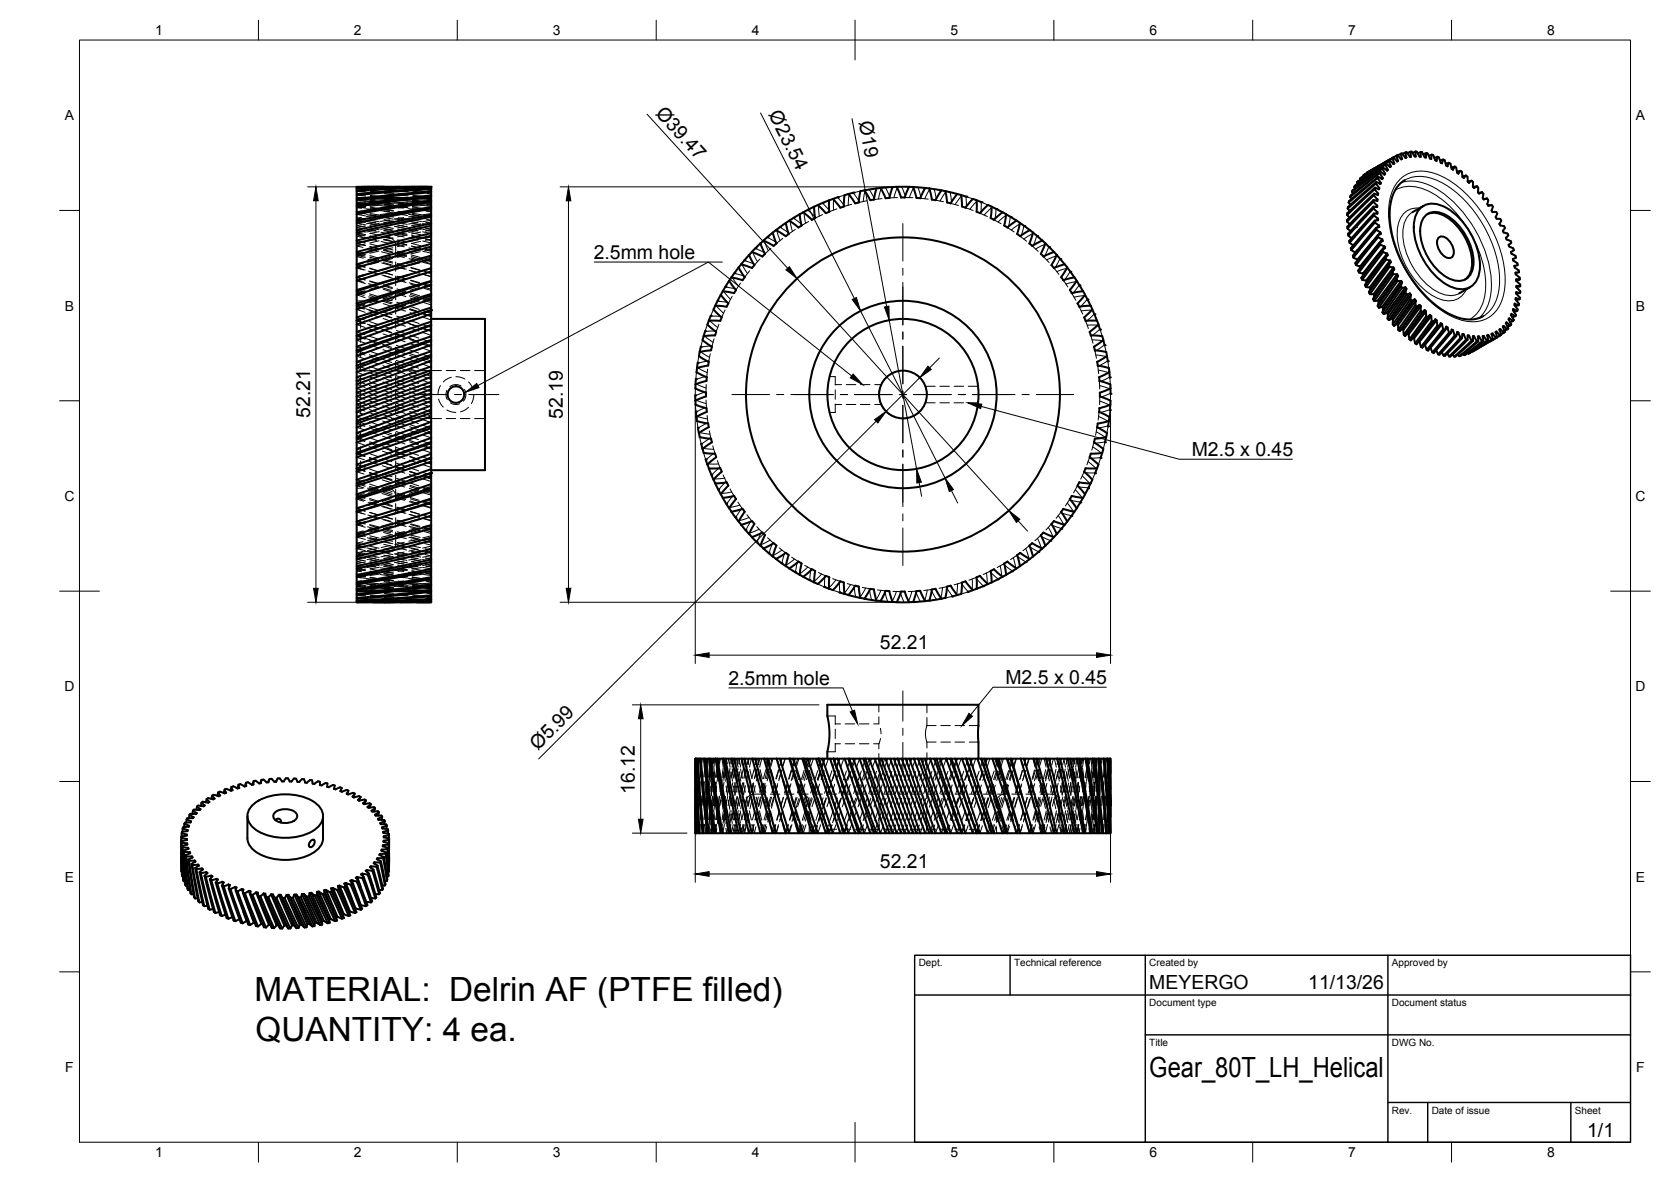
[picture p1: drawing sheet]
<svg xmlns="http://www.w3.org/2000/svg" width="420mm" height="297mm" viewBox="0 0 420 297" stroke-linecap="round" stroke-linejoin="round" font-family="sans-serif">
<defs><g id="words">
<g font-size="8.4">
<text x="64" y="251.5">MATERIAL: Delrin AF (PTFE filled)</text>
<text x="64.3" y="261.6">QUANTITY: 4 ea.</text>
</g>
<text font-size="7" x="289" y="270.6">Gear_80T_LH_Helical</text>
<g font-size="4.9">
<text x="164.6" y="28.5" transform="rotate(48 164.6 28.5)">Ø39.47</text>
<text x="193.1" y="28.8" transform="rotate(63 193.1 28.8)">Ø23.54</text>
<text x="216" y="30.7" transform="rotate(80 216 30.7)">Ø19</text>
<text x="149.3" y="65.2">2.5mm hole</text>
<text x="78" y="104.9" transform="rotate(-90 78 104.9)">52.21</text>
<text x="141.5" y="105.3" transform="rotate(-90 141.5 105.3)">52.19</text>
<text x="299.6" y="114.7">M2.5 x 0.45</text>
<text x="221.3" y="163.2">52.21</text>
<text x="183.1" y="172.2">2.5mm hole</text>
<text x="252.8" y="172">M2.5 x 0.45</text>
<text x="135.2" y="188.8" transform="rotate(-45 135.2 188.8)">Ø5.99</text>
<text x="159.6" y="199.5" transform="rotate(-90 159.6 199.5)">16.12</text>
<text x="221.3" y="218.2">52.21</text>
<text x="289" y="248.5">MEYERGO</text>
<text x="329" y="248.5">11/13/26</text>
<text x="399.1" y="285.7">1/1</text>
</g>
<g font-size="3.5">
<text x="39" y="8.8">1</text>
<text x="89" y="8.8">2</text>
<text x="139" y="8.8">3</text>
<text x="189" y="8.8">4</text>
<text x="239" y="8.8">5</text>
<text x="289" y="8.8">6</text>
<text x="339" y="8.8">7</text>
<text x="389" y="8.8">8</text>
<text x="16.3" y="30.2">A</text>
<text x="411.3" y="30.2">A</text>
<text x="16.3" y="78">B</text>
<text x="411.3" y="78">B</text>
<text x="16.2" y="125.9">C</text>
<text x="411.2" y="125.9">C</text>
<text x="16.2" y="173.7">D</text>
<text x="411.2" y="173.7">D</text>
<text x="16.3" y="221.6">E</text>
<text x="411.3" y="221.6">E</text>
<text x="16.4" y="269.4">F</text>
<text x="411.4" y="269.4">F</text>
<text x="39" y="290.8">1</text>
<text x="89" y="290.8">2</text>
<text x="139" y="290.8">3</text>
<text x="189" y="290.8">4</text>
<text x="239" y="290.8">5</text>
<text x="289" y="290.8">6</text>
<text x="339" y="290.8">7</text>
<text x="389" y="290.8">8</text>
</g>
<g font-size="2.5">
<text x="231" y="242.9">Dept.</text>
<text x="255" y="242.9">Technical reference</text>
<text x="289" y="242.9">Created by</text>
<text x="350" y="242.9">Approved by</text>
<text x="289" y="252.8">Document type</text>
<text x="350" y="252.8">Document status</text>
<text x="289" y="262.9">Title</text>
<text x="350" y="262.9">DWG No.</text>
<text x="350" y="279.9">Rev.</text>
<text x="360" y="279.9">Date of issue</text>
<text x="396" y="279.9">Sheet</text>
</g>
</g></defs>
<!-- layer: Hidden -->
<g fill="none" stroke="#000" stroke-width=".25">
<path d="M89.7 47h2.2h-2.2M89.7 47.2l2.2 .1M89.7 47.4l2.2 .1M89.7 47.8l2.2 .2M89.7 48l2.2 .2M89.7 48.8l2.2 .2M89.7 49l2.2 .3M89.7 51.9l2.2 .2M89.7 50l2.2 .3M89.7 50.3l2.2 .3M89.7 51.5l2.2 .4M89.7 52l2.2 .3"/>
<path d="M89.7 53.3l2.2 .4M89.7 53.9l2.2 .4M89.7 55.4l2.2 .5M89.7 56l2.2 .5M89.7 57.8l2.2 .5M89.7 58.5l2.2 .5M89.7 57.7a2 2 0 0 0 2 2h2.3M89.7 50.3l1.1 .1M89.7 49.6h1.3M90.7 49.7h-1l2.2 .1h-2.2l1.1 .1M90.7 49.6h-1h2.2M90.7 50.1l-1 .1 2.2 .1"/>
<path d="M90.8 50.8l-1.1 .1 2.2 .2M90.8 51.8l-1.1 .1M90.8 53.1l-1.1 .1 2.2 .3M90.9 54.6l-1.2 .2 2.1 .4M91 56.5l-1.3 .2 2.1 .4M91 58.5l-1.3 .3 2.1 .5M91.8 58.9l-2.1 .5 1.5 .3M91.8 56.8l-2.1 .4 1.4 .3M91.8 54.9l-2.1 .4 1.3 .2M91.9 53.3l-2.2 .3 1.3 .2M91.9 52l-2.2 .2 1.2 .2M91.9 50.9l-2.2 .2 1.1 .1"/>
<path d="M91.9 50.2l-2.2 .1M91.9 49.6l2.4 .1h-2.4M92 49.9l2.3 .1M92 50.5l2.4 .1M92 51.3l2.4 .2M92.1 52.5l2.3 .3M92.1 53.9l2.4 .4M92.2 55.7l2.4 .4M92.3 57.7l2.3 .4M92.4 59.9l2.3 .5M93 59.5l2.3 .5M93 57.3l2.4 .4"/>
<path d="M93 53.7l2.4 .3M93 55.4l2.4 .3M93 59.3l2.4 .5M93 51.2l2.4 .2M93 52.3l2.4 .3M93 56.1l2.4 .5M93 56.7l2.4 .6M93 58.6l2.4 .5M93.1 49.6l2.3 .1h-2.3M93.1 49.9h2.3M93.1 50.4l2.3 .1M93.1 54l2.3 .4"/>
<path d="M93.1 54.5l2.3 .4M93.1 50.4l2.4 .3M93.1 50.8l2.4 .3M93.1 52.1l2.3 .3M93.1 52.5l2.3 .4M93.1 49.4l4.8 .2M93.1 47.5l2.4 .2M93.1 48.1l2.4 .2M93.1 48.3l2.4 .2M93.1 49.1l2.4 .3M93.1 47l2.4 .1M93.1 47.1h2.4"/>
<path d="M93.1 47.4l2.4 .1M93.8 46.9h1.9M94.3 50l-2.4 .1M94.3 50.6l-2.4 .1M94.4 51.4l-2.4 .3M94.4 52.6l-2.4 .3M94.4 54.1l-2.3 .3M94.5 55.8l-2.4 .4M94.5 57.8l-2.3 .5M95.2 59.7h2.3a2.31 2.31 0 0 1 2 3v1.9M95.3 58.2l-2.3 .5M95.4 56.1l-2.4 .5"/>
<path d="M95.4 54.3l-2.4 .4M95.4 52.8l-2.4 .3M95.4 51.6l-2.4 .2M95.4 50.7l-2.4 .1M95.4 50l-2.3 .1M95.5 49.7h2.4M95.5 50l2.4 .2M95.5 50.7l2.4 .2M95.6 51.7l2.4 .2M95.6 52.9l2.4 .3M95.7 54.4l2.3 .4M95.7 56.3l2.4 .4"/>
<path d="M95.8 58.4l2.3 .4M96.5 59.4l2.3 .6M96.5 56l2.4 .4M96.5 56.9l2.4 .5M96.5 57.5l2.4 .5M96.6 55.2l2.3 .5M96.6 52.7l2.4 .3M96.6 54.6l2.3 .5M96.6 52.6l2.4 .4M96.6 53.1l2.4 .4M96.6 51.3l2.4 .4M96.6 50.9l2.4 .4-2.4 .2 2.4 .2"/>
<path d="M96.6 49.8l2.4 .3-2.4-.1 2.4-.1M96.7 48.4l2.4 .2M96.7 48.6l2.3 .3M96.7 49.5l2.3 .3M96.7 47.1l2.4 .1M96.7 47.2l2.4 .1M96.7 47.6l2.4 .1M96.7 47.8l2.4 .1M96.8 47h2.4M97.9 50.3l-2.4 .2M97.9 49.8l-2.4 .1M97.9 51.1l-2.4 .2"/>
<path d="M97.9 52.2l-2.3 .3M98 53.6l-2.4 .3M98 55.3l-2.3 .3M98 57.2l-2.3 .4M98.1 59.4l-2.3 .4M98.8 59.8l-2.3 .5M98.8 57.5l-2.3 .5 2.3 .4M98.9 55.5l-2.4 .5M98.9 53.8l-2.3 .4 2.3 .4M99 52.4l-2.4 .3M99 50.4l-2.4 .2 2.4 .2M99 49.6l-2.4 .1h2.4"/>
<path d="M99.1 49.6h2.4M99.1 50.2l2.4 .2M99.1 51l2.4 .2M99.2 53.4l2.3 .3M99.2 55l2.4 .4M99.3 56.9l2.3 .4M99.3 59.1l2.3 .5M99.4 49.6h2.6M100 58.7l2.4 .5M100 58.3l2.3 .6M100 57.7l2.4 .5M100.1 56.6l2.3 .4"/>
<path d="M100.1 55.3l2.3 .5M100.1 55.9l2.3 .5M100.1 54.7l2.3 .4M100.1 53.7l2.4 .5M100.1 53.2l2.4 .3M100.1 53.2l2.4 .5M100.2 50.8l2.4 .2M100.2 51.4l2.3 .4M100.2 49.7l2.4 .1h-2.4M100.2 50.2l2.4 .1M100.2 49.9l2.4 .3M100.2 50.3l2.4 .3"/>
<path d="M100.2 49l2.4 .2M100.2 48l2.4 .2M100.2 48.7l2.4 .2M100.3 47.2l2.4 .1M100.3 47.3l2.3 .2M100.3 47.8l2.3 .2M100.4 47h2.4M100.7 47h4.2M101.5 49.7l-2.4 .1 2.4 .1M101.5 50.8l-2.4 .2M101.5 50.1l-2.4 .2M101.5 51.8l-2.4 .3 2.4 .2"/>
<path d="M101.5 53.1l-2.4 .3M101.5 54.7l-2.3 .4M101.6 56.5l-2.4 .5M101.6 58.6l-2.3 .5M102.3 59l-2.3 .5M102.3 56.9l-2.3 .4M102.4 55l-2.3 .4M102.4 53.3l-2.3 .4M102.5 52l-2.4 .3M102.5 51l-2.3 .2M102.5 52.1l-2.3-.2 2.3 .3M102.6 50.2l-2.4 .1"/>
<path d="M102.6 49.6h-2.4M102.7 50.4l2.3 .2-2.3 .1M102.7 49.9l2.3 .1-2.3 .1M102.7 49.6l2.3 .1h-2.3M102.7 51.3l2.4 .2-2.4 .2M102.7 52.4l2.4 .3M102.7 53.9l2.4 .3M102.7 55.6l2.4 .4M102.8 57.6l2.3 .4M102.8 59.8l2.3 .5M103.5 59.1l2.3 .6M103.5 59.4l2.4 .5"/>
<path d="M103.5 58.5l2.3 .5M103.6 57.2l2.3 .5M103.6 56.6l2.3 .5M103.6 56.1l2.3 .4M103.6 55.3l2.4 .4M103.6 54.4l2.4 .4M103.7 53.9l2.3 .4M103.7 53.6l2.3 .4M103.7 52l2.3 .4M103.7 52.4l2.3 .4M103.7 52.2l2.4 .3M103.7 50.8l2.4 .3"/>
<path d="M103.8 51.1l2.3 .3M103.8 50.4l2.3 .3M103.8 49.6l2.4 .1M103.8 49.8l2.4 .1M103.8 50.3l2.4 .2M103.8 49.4l2.4 .2M103.8 49.1l2.4 .2M103.8 48.1l2.4 .2M103.8 48.3l2.4 .2M103.8 47.4l2.4 .1M103.8 47.5l2.4 .2M104 47.1h2.4"/>
<path d="M104.8 46.9h1.3M105.1 52.7l-2.4 .3M105.1 55.9l-2.4 .4M105.1 54.2l-2.4 .3M105.1 57.9l-2.3 .5M105.8 58.3l-2.3 .5M105.9 56.2l-2.4 .4M105.9 54.4l-2.3 .4M106 52.9l-2.4 .3M106 51.6l-2.3 .3M106 47.1h2.4M106.1 50.7l-2.4 .2"/>
<path d="M106.1 50l-2.3 .2M106.2 49.7h-2.4M106.2 50l2.2 .1M106.2 50.7l2.2 .1M106.2 51.6l2.2 .2M106.2 52.9l2.2 .2M106.3 54.4l2.1 .3M106.3 56.2l2.1 .4M106.3 58.3l2.1 .4M107 60l1.4 .3M107 59.3l1.4 .4M107.1 57.4l1.3 .3"/>
<path d="M107.1 57.9l1.3 .3M107.1 56.8l1.3 .3M107.1 55.9l1.3 .2M107.1 54.6l1.3 .2M107.1 55.1l1.3 .2M107.2 54.1l1.2 .2M107.2 53l1.2 .2M107.2 52.6l1.2 .2-1.1-.1M107.3 51.3l1.1 .1-1.2 .1M107.3 50.9l1.1 .1M107.3 51.5l1.1 .1M107.3 49.7l1.1-.1-2.2 .1h2.2"/>
<path d="M107.3 46.9l1.1 .1M107.3 49.8l1.1 .1-1.1 .1M107.3 50.6h1.1M107.3 49.5l1.1 .1M107.4 50h1M107.4 48.4l1 .1M107.4 48.6l1 .1M107.4 47.6h1M107.4 47.7l1 .1M107.5 47.2h.9M108.4 59.5l-2.1 .5M108.4 57.8l-1.4 .3"/>
<path d="M108.4 57.3l-2.1 .4M108.4 55.8l-1.4 .2M108.4 55.4l-2.1 .3M108.4 54l-1.3 .2M108.4 53.7l-2.2 .3M108.4 52.6l-1.2 .1M108.4 52.3l-2.2 .2M108.4 51.2l-2.2 .2M108.4 50.4l-2.2 .1M108.4 49.8l-2.2 .1M108.4 46.9h.1M108.4 50.5l-1.1 .1"/>
<path d="M192.9 59.7l2.5 1.4M195.3 57.7l.8 2.8M196.1 57.1l2.4 1.6M196.8 59.9l-1.6 1.3M198.6 55.3l.7 2.9M199.5 54.8l2.2 1.8M200 57.7l-1.7 1.1M202.1 53.2l.5 2.9M203.1 52.8l2.1 1.9M203.3 55.7l-1.8 1M205.8 51.4l.2 2.9M206.8 51l1.9 2.1"/>
<path d="M206.8 53.9l-1.8 .9M209.6 49.9v2.9M210.4 52.5l-1.9 .7M210.6 49.6l1.8 2.2M212.4 49l-1.7 .6M213.5 48.7l-.2 2.9M214.1 51.3l-1.9 .6M214.5 48.5l1.6 2.3M216.3 48l-1.6 .4M217.5 47.8l-.4 2.8M217.9 50.5l-2 .4M218.5 47.6l1.5 2.5"/>
<path d="M221.6 47.2l-.7 2.8M221.8 49.9l-2 .3M222.6 47.1l1.2 2.6M225.7 49.6l-2.1 .1M225.7 47l-.9 2.7M226.7 46.9l1 2.7M227.5 49.6l2 .1M229.8 47l-1.1 2.7M230.8 47.1l.8 2.7M231.4 49.8l2 .2M233.9 47.4l-1.4 2.5M234.9 47.5l.6 2.9"/>
<path d="M235.2 50.3l2 .4M237.9 48.1l-1.5 2.4M238.9 48.3l.3 2.9M239 51.1l2 .6M241.9 49.1l-1.7 2.3M242.8 52.2l1.9 .7M242.9 49.4l.1 2.9M243 49.4l1.6 .6M245.8 50.4l-1.9 2.2M246.4 53.6l1.9 .8M246.7 50.8l-.1 2.9M246.8 50.8l1.6 .7"/>
<path d="M249.5 52l-2 2M249.9 55.3l1.8 .9M250.4 52.5l-.3 2.8M253.2 53.9l-2.2 1.9M253.3 57.2l1.7 1.1M254 54.5l-.5 2.8M256.5 59.4l1.6 1.2M256.6 56.1l-2.3 1.7M257.5 56.7l-.8 2.8M259.9 58.6l-2.5 1.5M260.7 59.3l-1 2.6M89.7 60.5l2.2 .5"/>
<path d="M89.7 61.2l2.2 .5M89.7 63.3l2.2 .6M89.7 64.1l2.2 .6M89.7 66.4l2.1 .7M89.7 67.2l2.1 .7M89.7 69.7l2.1 .6M89.7 69.7l2.1 .7M89.7 70.6l2.1 .7M89.7 72.9l2.1 .6M89.7 73.2l2.1 .7M89.7 74.1l2.1 .7M89.7 76.2l2.1 .7"/>
<path d="M89.7 76.8l2.1 .7M89.7 77.8l2.1 .7M89.7 79.8l2.1 .6M89.7 75.6h1.5M91.1 60.9l-1.4 .3 2.1 .5M91.2 63.4l-1.5 .4 2.1 .5M91.3 66.2l-1.6 .4 2.1 .6M91.8 80l-2.1 .6 2 .7M91.8 76.4l-2.1 .7 1.9 .6M91.8 73.1l-2.1 .6 1.9 .6M91.8 69.8l-2.1 .6 1.8 .6M91.8 66.8l-2.1 .6 1.7 .4"/>
<path d="M91.8 63.9l-2.1 .6 1.7 .4M91.8 61.3l-2.1 .5 1.6 .4M92.1 77.6l2.5 .9M92.4 75.6h2.4M92.4 62.4l2.3 .6M92.5 65.2l2.3 .6M92.6 68.1l2.3 .7M92.6 71.3l2.3 .7M92.7 74.6l2.3 .7M92.8 78.1l2.2 .7M92.9 77.3l2.3 .7M92.9 73.9l2.3 .7"/>
<path d="M92.9 67.5l2.3 .6M92.9 70.6l2.3 .7M92.9 77.9l2.3 .8M92.9 78.9l2.3 .8M93 64.6l2.3 .6M93 70.7l2.2 .7M93 71.6l2.2 .7M93 74.3l2.2 .7M93 75.2l2.2 .7M93 67.4l2.3 .7 2.3-.6M93 61.9l2.3 .6M93 68.2l2.3 .7"/>
<path d="M93 64.2l2.3 .7M93 65l2.3 .7M93 61.3l2.3 .6M93 62l2.3 .6M94.1 68.4l-2.3 .7M94.6 60.1l-2.3 .5M94.7 62.6l-2.3 .5M94.7 65.3l-2.3 .6M95.2 78.9l-2.3 .7M95.2 75.4l-2.3 .7M95.2 72l-2.3 .7M95.2 68.9l-2.3 .6"/>
<path d="M95.2 65.9l-2.3 .6M95.3 63.1l-2.3 .6M95.3 60.5l-2.3 .6M95.7 78.9l2.3 .7M95.8 60.7l2.4 .5M95.9 63.3l2.3 .5M96 66.1l2.3 .6M96 69.1l2.3 .7M96.1 72.3l2.2 .7M96.1 75.7l2.3 .7M96.2 79.1l2.2 .8M96.3 78.3l2.3 .8"/>
<path d="M96.3 74.9l2.3 .7M96.3 79.1l2.3 .8M96.4 75.4l2.2 .7M96.4 76.3l2.2 .8M96.4 71.6l2.3 .7M96.4 71.8l2.3 .7M96.4 72.7l2.2 .7M96.4 68.4l2.3 .7-2.3-.6M96.4 69.2l2.3 .7M96.4 65.5l2.3 .6M96.4 65.2l2.3 .7M96.4 66l2.3 .7"/>
<path d="M96.5 60.2l2.3 .6M96.5 62.2l2.3 .6M96.5 62.9l2.3 .6M96.5 60.1l2.3 .6M98.1 61.8l-2.3 .5M98.2 64.4l-2.3 .6M98.6 77.8l-2.3 .7M98.6 74.3l-2.3 .7M98.6 71l-2.2 .7M98.7 67.9l-2.3 .6M98.7 65l-2.3 .6M98.8 62.3l-2.4 .5 2.4 .5"/>
<path d="M99.3 61.5l2.3 .5M99.4 64.1l2.3 .6M99.4 67l2.3 .6M99.5 70.1l2.2 .6M99.5 73.3l2.3 .7M99.5 65.8v2.4M99.5 69.4v2.4M99.5 72.9v2.4M99.5 76.5v2.4M99.5 73.6a2 2 0 0 1-2 2h-1.5M99.5 76.7l2.3 .7M99.7 79.4l2.2 .8-2.2 .8"/>
<path d="M99.7 76.5l2.3 .8M99.7 77.4l2.3 .8M99.8 76l2.2 .7M99.8 72.9l2.2 .7M99.8 73.8l2.2 .7M99.8 72.6l2.3 .7M99.8 69.5l2.3 .7M99.8 70.3l2.3 .7M99.8 69.4l2.3 .7M99.9 67l2.3 .7M99.9 66.4l2.3 .6M99.9 66.2l2.3 .7"/>
<path d="M99.9 63.6l2.3 .6M99.9 63.1l2.3 .6M99.9 63.9l2.3 .6M100 61l2.3 .6-2.3-.6M100 60.3l2.3 .6M101 66.6l-2.3 .6M101.6 61l-2.3 .5M101.6 63.6l-2.3 .5M102 76.7l-2.3 .7M102 73.3l-2.3 .7M102.1 70l-2.3 .7M102.1 67l-2.3 .6"/>
<path d="M102.2 64.1l-2.3 .6M102.2 61.5l-2.3 .5M102.8 62.3l2.3 .6M102.8 65l2.3 .6M102.9 67.9l2.3 .7M102.9 71.1l2.3 .6M102.9 74.3l2.3 .7M102.9 77.8l2.3 .7M103.1 77.6l2.1 .7M103.1 78.6l2.3 .8M103.1 77.6l2.3 .8M103.2 74.9l2.2 .8"/>
<path d="M103.2 77l2.2 .8M103.2 74l2.3 .7M103.2 73.6l2.3 .7M103.2 71.4l2.3 .7M103.3 70.5l2.2 .7M103.3 70.4l2.3 .7M103.3 68l2.3 .7M103.3 67.2l2.3 .7M103.3 67.3l2.3 .7M103.4 64.8l2.2 .7M103.4 64.1l2.3 .6M103.4 64.5l2.3 .6"/>
<path d="M103.4 61.9l2.3 .6M103.4 61.2l2.3 .6M103.5 61.8l2.3 .6M104.5 65.6l-2.3 .6M104.9 68.5l-2.1 .6M105.1 62.7l-2.3 .6M105.1 60.2l-2.3 .5M105.3 79.1l-2.2 .8M105.4 75.6l-2.3 .7M105.4 72.2l-2.2 .7M105.5 69.1l-2.3 .6M105.6 66l-2.3 .7"/>
<path d="M105.6 63.3l-2.3 .5M105.7 60.7l-2.3 .5M106.3 60.6l2.1 .5M106.3 63.1l2.1 .6M106.3 65.9l2.1 .6M106.3 68.9l2.1 .6M106.3 72.1l2.1 .6M106.3 75.4l2.1 .7M106.3 78.9l2.1 .7M106.5 79.7l1.9 .7M106.6 76l1.8 .7M106.6 75.1l1.8 .6"/>
<path d="M106.6 78.1l1.8 .6M106.6 72.4l1.8 .6M106.6 74.7l1.8 .5M106.7 71.6l1.7 .5M106.7 71.4l1.7 .5M106.7 69l1.7 .6M106.7 68.2l1.7 .5-1.6-.4M106.8 65.8l1.6 .5M106.8 65l1.6 .5M106.8 65.4l1.6 .4M106.9 62.8l1.5 .4M106.9 62l1.5 .4"/>
<path d="M106.9 62.6l1.5 .4M107 60.1l1.4 .4M108.4 78.1l-1.9 .7 1.9 .6-2.1-.7M108.4 74.7l-1.9 .6M108.4 71.4l-1.8 .5M108.4 68.2l-1.7 .5M108.4 67.5l-2.3 .7M108.4 65.3l-1.7 .5M108.4 64.6l-2.8 .7M108.4 62.6l-1.6 .4M108.4 61.9l-2.1 .5M108.4 60.1l-1.5 .3"/>
<path d="M178.7 79.4l2.8 .2M179.4 77.8l-.7 1.6M179.9 76.7l2 2M180.4 75.7l2.8 .4M181.8 73l1.9 2.2M182.3 77.9l-.8 1.9M182.4 72.1l2.8 .6M184 69.6l1.7 2.3M184.1 74.5l-1 1.7M184.6 68.7l2.8 .8M186.2 71.2l-1.1 1.7M186.5 66.3l1.5 2.4"/>
<path d="M187.1 65.5l2.7 1M188.5 68.1l-1.3 1.6M189.2 63.2l1.3 2.6M189.9 62.4l2.6 1.3M191.1 65.1l-1.4 1.5M192.1 60.3l1.1 2.7M193.8 62.4l-1.5 1.4M259.5 61.8l1.5 1.4M262.4 64.5l1.4 1.5M263 61.3l-2.6 1.3M263.7 62l-1.2 2.6M265 67.4l1.3 1.5"/>
<path d="M265.8 64.2l-2.6 1.1M266.5 65l-1.4 2.5M267.4 70.4l1.1 1.7M268.5 67.4l-2.8 .8M269.1 68.2l-1.6 2.4M269.5 73.7l1 1.7M270.8 70.7l-2.8 .7M271.4 77.1l.8 1.8M271.4 71.6l-1.8 2.3M272.9 74.3l-2.8 .4M273.4 75.2l-2 2.1M274.7 77.9l-2.8 .2"/>
<path d="M275.1 78.9l-2.1 1.9M89.7 99.6l2 .8M89.7 98.7l2.1 .7M89.7 81.6l2.1 .7M89.7 83.4l2.1 .7M89.7 84.3l2 .7M89.7 84.5l2.1 .7M89.7 85.5l2.1 .7M89.7 87.1l2.1 .7M89.7 88l2 .8M89.7 88.5l2.1 .7M89.7 89.5l2.1 .7"/>
<path d="M89.7 90.9l2.1 .8M89.7 91.9l2 .7M89.7 92.5l2.1 .8M89.7 93.5l2.1 .8M89.7 94.8l2.1 .7M89.7 96.6l2.1 .8M89.7 97.6l2.1 .8M89.7 95.7l2.1 .8M89.7 80.1h1v2.4M89.7 84.3l3.3 1.1M90.7 83.7v2.3M90.7 87.2v2.4"/>
<path d="M90.7 90.8v2.4M90.7 94.4v2.4M90.7 98v2.3M90.7 93.2h2.9M91.2 81.1l-1.5-.5 2.1 .7M91.8 83.6l-2.1 .7M92.3 81.5l2.3 .7M92.8 81.7l2.3 .7M92.8 85.4l2.3 .7M92.9 89.1l2.2 .8M92.9 93l2.2 .8M92.9 99.8l2.2 .8"/>
<path d="M92.9 84.5l2.2 .7M92.9 88.2l2.2 .8M92.9 92.1l2.2 .7M92.9 95.9l2.2 .8M92.9 96.9l2.2 .7M92.9 80.8l2.3 .8M92.9 97.8l2.2 .8M92.9 98.8l2.2 .9M92.9 82.7l2.3 .8M92.9 85.6l2.3 .9M92.9 86.6l2.3 .8M92.9 89.6l2.2 .9"/>
<path d="M92.9 90.7l2.2 .8M92.9 93.7l2.2 .8M92.9 94.7l2.2 .9M92.9 81.7l2.3 .8M94.8 93.2h2.4M95.1 82.5l-2.2 .7M95.7 82.6l2.3 .8M96.2 82.8l2.2 .7M96.2 86.5l2.3 .8M96.2 90.3l2.3 .8M96.2 93.2l2.3 .8M96.2 94.2l2.3 .8"/>
<path d="M96.2 97.1l2.3 .8M96.2 98.1l2.3 .7M96.3 85.6l2.2 .8M96.3 89.4l2.2 .8M96.3 90.9l2.2 .8M96.3 91.9l2.2 .8M96.3 94.9l2.2 .9M96.3 96l2.2 .8M96.3 99l2.2 .9M96.3 81.9l2.3 .8M96.3 86.9l2.2 .8M96.3 87.9l2.2 .8"/>
<path d="M96.3 82.9l2.3 .8M96.3 83.9l2.3 .8M96.3 80l2.3 .8M98.4 93.2h2.3M98.5 81.4l-2.2 .7M99 84.9l-1.6 .5M99.1 83.7l2.2 .8M99.1 80l2.3 .8M99.5 80.1v2.4M99.5 83.7v2.3M99.5 87.2v2.4M99.5 90.8v2.4"/>
<path d="M99.5 94.4v2.4M99.5 98v2.3M99.5 80.3l2.3 .7M99.6 83.9l2.2 .8M99.6 87.7l2.2 .7M99.6 91.5l2.3 .8M99.6 93.1l2.3 .9M99.6 94.4l2.3 .8M99.6 95.4l2.3 .7M99.6 96.2l2.3 .8M99.6 97.2l2.2 .9M99.6 98.3l2.3 .8"/>
<path d="M99.6 99.2l2.3 .8M99.6 89.1l2.3 .8M99.6 90.6l2.3 .8M99.6 92.1l2.3 .8M99.7 85.1l2.2 .8M99.7 86.8l2.2 .8M99.7 88.1l2.2 .8M99.7 83.1l2.2 .7M99.7 84.1l2.2 .8M99.7 80.2l2.3 .8M99.7 81.2l2.2 .8M101.9 93.2h2.4"/>
<path d="M102.4 83.7l-2.3 .8M102.5 84.9l1.5 .5M102.5 81.2l2.3 .7M102.9 81.4l2.3 .7M103 85.1l2.2 .7M103 97.4l2.2 .9M103 98.5l2.2 .8M103 88.8l2.2 .8M103 92.7l2.2 .8M103 93.4l2.2 .8M103 94.4l2.2 .8M103 96.5l2.2 .8"/>
<path d="M103 99.5l2.2 .8M103 89.3l2.2 .8M103 90.3l2.2 .8M103 95.6l2.2 .8M103 86.3l2.3 .8M103 91.7l2.3 .8M103 85.3l2.3 .8M103 87.9l2.3 .8M103.1 82.4l2.2 .8M103.1 84.2l2.2 .8M103.1 81.4l2.2 .8M103.1 80.5l2.3 .8"/>
<path d="M105.5 93.2h2.9M105.7 82.6l-2.2 .8M105.9 82.3l2.5 .9-2.1-.7M106.3 98.7l2.1 .8M106.3 99.7l2.1 .8M106.3 94.6l2.1 .8M106.3 95.6l2.1 .8M106.3 86.2l2.1 .7M106.3 90l2.1 .7M106.3 91.6l2.1 .7M106.3 93.9l2.1 .7M106.3 97.7l2.1 .8"/>
<path d="M106.4 90.5l2 .8M106.4 96.8l2 .7M106.4 87.5l2 .8M106.4 92.9l2 .7M106.4 86.5l2 .8M106.4 89.1l2 .7M106.4 83.6l2 .7M106.4 82.6l2 .7M106.4 85.4l2 .6M106.5 81.7l1.9 .6M108.4 81.7l-1.5 .5M108.4 93.1h2.6"/>
<path d="M110.7 96.9l-.4 1-.2 1.3M112.2 93.1h2.4M112.4 98.1l-.3 1.3 .4 1M113.5 94.8l-.9 .4-1.1 .8M114.6 94.7h.9l1.4 .6M115.8 93.1h2.4M116 97l-.7-.3h-.9l-1.3 .5M116.8 97.9l.3 .6v.8l-.2 .9-.4 .6M117.8 96l.7 .8 .5 1.2M119.1 99.2l-.1 1.2-.5 1M119.3 93.1h2.6M174.8 97.6v1.7"/>
<path d="M174.9 96.4l2.6 1.1M175.1 93.5l-.1 1.8M175.3 92.3l2.5 1.3M175.7 89.5l-.3 1.7M176 88.3l2.4 1.5M176.6 85.5l-.4 1.7M177 84.3l2.3 1.7M177.5 98.5l-2.7 1M177.6 96.6l-.1 2.1M177.7 94.6l-2.7 .8M177.9 81.6l-.6 1.6M177.9 92.8l-.2 2"/>
<path d="M178.2 90.7l-2.8 .6M178.3 80.4l2.2 1.9M178.6 88.9l-.4 2M179 86.9l-2.8 .4M179.5 85.2l-.5 1.9M180.1 83.2l-2.8 .1M180.8 81.5l-.7 1.9M208.6 94.6h1.4v2.2M210 98v2.3M210 96.7h1.6M212.8 96.7h2.4M216.4 96.7h2.3"/>
<path d="M219.9 96.7h1.6M221.2 97.5l-.2 2.2M223.1 94.6l-1.4 1.8M226.2 93.2l-2.2 .7M227.3 93.1l2.2 .6M230.5 94.2l1.6 1.7M232.6 96.9l.5 2.3M232.7 97.1h2.4M236.3 97.1h2.4M239.9 97.1h2.4M243.5 97.1h2.4M272.9 80.6l.8 2"/>
<path d="M273.4 81.7l2.8 .1M274.3 84.3l.5 2M274.6 85.4l2.9 .3M275.3 88l.4 2.1M275.5 89.2l2.9 .5M276 91.9l.2 2M276.2 93l2.8 .7M276.4 95.7l.1 2.1M276.5 96.9l2.7 .9M276.5 99.6v2.1M276.6 82.7l-2.3 1.8M276.6 82.8l.5 1.7"/>
<path d="M277.7 86.7l-2.4 1.6M277.7 86.8l.4 1.7M278.5 90.7l-2.5 1.4M278.6 90.8l.2 1.7M279 94.7l-2.6 1.3M279.1 94.9l.1 1.7M279.2 98.8l-2.7 1.1M279.2 99v1.7M89.7 100.7l2.1 .8M89.7 101.7l2.1 .8M89.7 102.6l2.1 .7M89.7 103.5l2 .7"/>
<path d="M89.7 104.8l2.1 .8M89.7 105.8l2.1 .8M89.7 106.4l2.1 .8M89.7 107.4l2 .7M89.7 108.8l2.1 .8M89.7 109.8l2.1 .8M89.7 110.3l2.1 .7M89.7 111.2l2 .7M89.7 112.8l2.1 .8M89.7 113.8l2.1 .8M89.7 114l2.1 .7M89.7 114.9l1.9 .6"/>
<path d="M89.7 116.7l2.1 .8M89.7 118.5l1.8 .6M89.7 114l2 .7M90.7 101.5v2.4M90.7 105.1v2.4M90.7 108.7v2.4M90.7 112.3v2.3M90.7 115.8v2.4h-1M90.7 105.1h2.9M91.7 118.4l-2-.7 2.1 .8M92.7 119.5l2.3 .7M92.7 115.9l2.3 .8"/>
<path d="M92.8 112.2l2.2 .8M92.8 108.4l2.3 .8M92.8 115.1l2.3 .8M92.9 100.7l2.2 .8M92.9 104.6l2.2 .8M92.9 118.8l2.2 .8M92.9 103.7l2.2 .8M92.9 107.6l2.2 .7M92.9 111.3l2.2 .8M92.9 101.9l2.2 .8M92.9 115.1l2.2 .7M92.9 118.7l2.3 .8"/>
<path d="M92.9 102.9l2.2 .8M92.9 106l2.2 .8M92.9 107l2.2 .8M92.9 110l2.3 .8M92.9 111l2.3 .8M92.9 114l2.3 .8M92.9 115l2.3 .8M92.9 117.9l2.3 .7M92.9 118.8l2.3 .8M93 112.9l-3.3 1.1M93.9 116.3l-4.2 1.4 2.1 .6M94.8 105.1h2.4"/>
<path d="M95 119.5l-2.2 .7M96.1 117l2.3 .8M96.2 113.4l2.2 .7M96.2 109.6l2.2 .8M96.2 105.8l2.3 .8M96.2 101.9l2.3 .8M96.2 104.9l2.3 .8M96.2 101l2.3 .8M96.2 108.7l2.3 .8M96.2 120l2.1 .7M96.3 103.1l2.2 .9M96.3 104.2l2.2 .8"/>
<path d="M96.3 107.2l2.2 .8M96.3 108.2l2.2 .8M96.3 111.2l2.2 .8M96.3 112.5l2.2 .8M96.3 100.1l2.2 .8M96.3 112.2l2.2 .8M96.3 115.2l2.2 .8M96.3 116.2l2.3 .8M96.3 116.2l2.2 .8-2.3-.8M96.3 119l2.3 .8M96.3 119.8l2.3 .7M97.2 115.2l-2.2 .7"/>
<path d="M97.4 112.9l1.6 .5M98.4 105.1h2.3M98.4 118.4l-2.2 .8M99.5 115.8v2.4l2.3 .7M99.5 101.5v2.4M99.5 105.1v2.4M99.5 108.7v2.4M99.5 112.3v2.3M99.5 119.4v2.4M99.5 114.5l2.3 .8M99.6 110.8l2.2 .8M99.6 107l2.2 .8"/>
<path d="M99.6 104.4l2.2 .8M99.6 105.4l2.3 .8M99.6 103.1l2.3 .8M99.6 106.1l2.3 .7M99.6 102.2l2.3 .8M99.6 108.4l2.3 .8M99.6 117.4l2.3 .7M99.6 100.3l2.2 .8M99.6 101.3l2.2 .8M99.6 109.5l2.3 .8M99.6 109.9l2.3 .8M99.6 112.4l2.3 .8"/>
<path d="M99.6 113.4l2.3 .8M99.7 113.7l2.2 .7M99.7 116.4l2.2 .8M100.1 113.8l2.2 .8M100.6 114l-2.2 .8M101.8 117.3l-2.3 .7M101.9 105.1h2.4M102.9 115.7l2.3 .7M102.9 119.3l2.3 .7M103 105.6l2.2 .8M103 106.6l2.2 .9M103 111.9l2.2 .8"/>
<path d="M103 101.5l2.2 .9M103 102.6l2.2 .8M103 104.3l2.2 .8M103 108.1l2.2 .8M103 103.4l2.2 .8M103 109.7l2.2 .8M103 110.7l2.2 .8M103 100.4l2.2 .8M103 107.2l2.2 .8M103 111l2.3 .8M103 113.7l2.2 .8M103 114.6l2.2 .9"/>
<path d="M103 114.8l2.3 .8M103 117.6l2.3 .7M103.1 118.4l2.2 .8M103.5 114.9l2.2 .8M104 112.9l-2.3 .8M105.2 119.8l-2.3 .7M105.2 116.2l-2.3 .7M105.2 119.3l-2.2-.8 2.3 .8M105.5 105.1l5.5 .1M106.3 102.8l2.1 .8M106.3 103.8l2.1 .8M106.3 106.9l2.1 .7"/>
<path d="M106.3 107.9l2.1 .7M106.3 105.5l2.1 .7M106.3 109.3l2.1 .7M106.3 104.5l2.1 .8M106.3 110.9l2.1 .7M106.3 111.9l2.1 .7M106.3 113.1l2.1 .7M106.3 116.8l2.1 .7M106.3 100.7l2.1 .7M106.3 101.6l2.1 .7M106.4 108.4l2 .7M106.4 114.9l2 .7"/>
<path d="M106.4 112.2l2 .7M106.4 115.8l2 .8M106.4 119.7l2 .7-2-.7M106.4 118.7l2 .7M106.4 115.9l2 .7-1.6-.5M106.5 119.5l1.9 .7M108.4 118.7l-2.1 .7M108.4 115.1l-2.1 .7M110.3 100.3l.5 1.2 .6 .8M112.2 105.2h2.4M112.4 103l1.3 .6h.9M113.3 101.2l1.1 .4 1.2-.1"/>
<path d="M115.8 105.2h2.4M117.8 102.3l-1.1 .9-.9 .3M119.3 105.2h2.6M174.8 100.5l2.8 .9M174.9 101.7l.1 1.7M175.1 104.6l2.8 .7M175.2 105.8l.3 1.7M175.7 108.6l2.8 .5M175.9 109.8l.4 1.7M176.6 112.6l2.9 .3M176.9 113.8l.5 1.7M177.5 100.5l.1 2.1"/>
<path d="M177.6 102.3l-2.6 1.3M177.8 104.4l.3 2M177.8 116.6h2.9M178 106.2l-2.5 1.4M178.4 108.3l.4 2M178.7 110l-2.4 1.6M179.2 112l.6 2M179.7 113.8l-2.2 1.8M180.4 115.7l.7 2M181 117.5l-2.1 1.9M181.8 119.4l.9 1.8M210 101.5v2.2h-1.4"/>
<path d="M210 101.6h1.6M212.8 101.6h2.4M216.4 101.6h2.3M219.9 101.6h1.6M221.2 100.9l1.1 2M223.1 103.7l2 1.2M228.5 105l-2.3 .1M231.4 103.3l-1.8 1.3M232.7 101.2h2.4M232.9 100.3l-.2 .9-.6 1.2M236.3 101.2h2.4M239.9 101.2h2.4"/>
<path d="M243.5 101.2h2.4M272.1 119.6l2 2.1M272.5 118.7l2.9 .2M272.6 118.5l-.9 1.9M273.6 116l2.2 1.9M274 114.9l-.7 1.9M274.8 112.3l2.3 1.7M275.1 111.2l-.6 1.9M275.3 118.9l-.7 1.7M275.6 108.5l2.5 1.5M275.8 107.4l-.3 2M276.2 104.7l2.6 1.3"/>
<path d="M276.4 103.5l-.3 2M276.5 100.8l2.7 1.1M276.7 115.1l-.5 1.6M276.8 115l-2.9 .1M277.8 111.2l-.4 1.6M277.9 111l-2.9 .4M278.6 107.1l-.3 1.7M278.6 107l-2.8 .6M279.1 102.9l-2.8 .8M279.1 103l-.2 1.8M89.7 120.6l2.1 .7M89.7 121.5l2.1 .7"/>
<path d="M89.7 122.1l1.8 .5M89.7 124.2l2.1 .7M89.7 125.1l2.1 .7M89.7 125.4l1.7 .5M89.7 127.7l2.1 .7M89.7 131.1l2.1 .6M89.7 131.9l2.1 .6M89.7 134.2l2.2 .6M89.7 135l2.2 .6M89.7 137.1l2.2 .6M89.7 137.8l2.2 .6M89.7 139.8l2.2 .5"/>
<path d="M89.7 122.7h1.5M91.2 138.6l-1.5 .3 2.1 .5M91.3 136.1l-1.6 .4 2.1 .5M91.3 129.1l-1.6-.5 2.1 .7M91.4 133.4l-1.7 .4 2.1 .6M91.4 130.5l-1.7 .4 2.1 .6M91.5 127.3l-1.8 .6 2.1 .6M91.6 124l-1.9 .6 2.1 .7M91.6 120.6l-1.9 .6 2.1 .7M91.8 134l-2.1 .5 1.5 .4M91.8 136.6l-2.1 .5 1.4 .3M91.8 139.1l-2.1 .4 1.3 .3"/>
<path d="M92 131l-2.3 .7 1.6 .4M92.3 137.7l2.3 .5M92.4 135.2l2.3 .5M92.4 122.7h2.4M92.4 132.4l2.3 .6M92.5 129.4l2.3 .7M92.6 126.3l2.2 .6M92.6 123l2.3 .7M92.9 122.2l2.3 .7M92.9 125.6l2.3 .7M92.9 121.7l2.3 .7M92.9 122.6l2.3 .7"/>
<path d="M92.9 131.8l2.3 .6M93 125.3l2.2 .7M93 126.2l2.2 .7M93 128.7l2.2 .7-2.3-.6M93 134.6l2.3 .6M93 129.6l2.2 .7M93 132l2.3 .7M93 132.8l2.3 .7M93 137.3l2.3 .5M93 139.6l2.3 .5M93 135.1l2.3 .6M93 135.9l2.3 .6"/>
<path d="M93 138l2.3 .6M93 138.7l2.3 .5M94 138.6h-2.3a2 2 0 0 0-2 2M94.7 137.9l-2.3 .5M94.7 135.3l-2.3 .6M94.8 132.5l-2.3 .6M94.9 129.5l-2.3 .7M94.9 126.4l-2.3 .6M95 123l-2.3 .7M95.3 133.1l-2.3 .6M95.3 135.8l-2.3 .6M95.3 138.3l-2.3 .5"/>
<path d="M95.4 130.1l-2.3 .7M95.8 138.5l2.3 .4M95.8 136l2.3 .5M95.9 133.3l2.3 .6M95.9 130.4l2.3 .6M96 122.7a4 4 0 0 1 2.5 .3l.7 .7 .3 1M96 127.3l2.3 .6M96 124l2.3 .7M96.1 120.6l2.3 .7M96.3 120l2.3 .8M96.3 122.8l2.3 .7M96.3 123.3l2.3 .7"/>
<path d="M96.4 123.7l2.2 .7M96.4 126.6l2.2 .7M96.4 126.4l2.2 .7M96.4 127.2l2.2 .8M96.4 129.8l2.3 .6M96.4 129.8l2.3 .7M96.4 130.6l2.3 .7M96.4 133l2.3 .7M96.4 133.8l2.3 .6M96.4 135.5l2.4 .5M96.5 136l2.3 .6M96.5 136.8l2.3 .6"/>
<path d="M96.5 138.8l2.3 .6M96.5 139.5l2.3 .5M98.1 139.5l-2.3 .4M98.2 137.1l-2.4 .5M98.2 134.5l-2.3 .5M98.3 131.6l-2.3 .6M98.3 128.6l-2.3 .6M98.3 125.3l-2.2 .7M98.4 121.9l-2.3 .7M98.6 129.2l-2 .6M98.7 132.2l-2.3 .5 2.3 .6M98.8 135l-2.3 .5"/>
<path d="M98.8 137.5l-2.3 .5 2.3 .5M98.8 139.9l-2.3 .4 2.3 .5M99.3 139.2l2.3 .5M99.3 134.2l2.3 .5M99.4 131.3l2.3 .6M99.4 128.3l2.3 .6M99.5 125.1l2.2 .6M99.5 121.7l2.3 .7M99.5 123v2.4M99.5 126.5v2.4M99.5 130.1v2.4M99.5 133.7v2.6a2.03 2.03 0 0 1-2 2.3h-2.3"/>
<path d="M99.7 120.2l2.2 .8M99.7 121.1l2.3 .8M99.7 120.9l2.3 .7M99.7 123.9l2.3 .7M99.7 124.8l2.3 .7M99.7 124.3l2.3 .7M99.8 127.5l2.2 .7M99.8 128.3l2.3 .7M99.8 127.6l2.3 .7M99.8 130.8l2.3 .7M99.8 131.6l2.3 .7M99.8 130.7l2.3 .6"/>
<path d="M99.9 134l2.3 .6M99.9 133.6l2.3 .6M99.9 134.8l2.3 .6M99.9 136.9l2.3 .6M99.9 136.3l2.3 .5M99.9 137.7l2.3 .5M100 139.7l2.3 .5M100 138.8l2.3 .5M101.6 138.7l-2.3 .5M101.6 136.3l-2.3 .5 2.3 .5M101.7 133.6l-2.3 .6M101.7 130.7l-2.3 .6"/>
<path d="M101.7 127.6l-2.2 .6M101.8 124.3l-2.3 .7M101.8 120.9l-2.3 .7M102.2 131.3l-2.3 .6M102.2 134.1l-2.3 .6M102.3 136.7l-2.3 .6M102.4 139.1l-2.4 .5M102.8 139.9l2.3 .5M102.8 137.6l2.3 .5M102.8 135l2.3 .6M102.8 132.2l2.3 .6M102.8 129.3l2.4 .6"/>
<path d="M102.9 126.1l2.3 .7M102.9 122.7l2.3 .8M103.1 121.4l2.2 .7M103.1 122.3l2.2 .7M103.1 122l2.3 .7M103.1 125l2.3 .7M103.1 125.9l2.3 .7M103.2 125.4l2.2 .7M103.2 128.5l2.3 .7M103.2 129.4l2.3 .6M103.2 128.6l2.3 .7M103.3 131.8l2.2 .7"/>
<path d="M103.3 132.6l2.3 .7M103.3 131.6l2.3 .7M103.3 134.9l2.3 .7M103.3 135.7l2.3 .6M103.3 134.5l2.3 .6M103.4 137.8l2.3 .6M103.4 138.5l2.3 .6M103.4 137.1l2.3 .5M103.5 139.5l2.3 .5M105.1 138l-2.3 .5M105.1 135.5l-2.3 .5M105.1 132.7l-2.3 .6"/>
<path d="M105.2 129.7l-2.3 .7M105.2 126.6l-2.3 .6M105.2 123.3l-2.3 .7M105.6 130.3l-2.3 .7M105.7 133.2l-2.3 .6M105.8 135.9l-2.3 .6M105.9 138.4l-2.4 .5M106.3 135.9l2.1 .5M106.3 138.4l2.1 .4M106.3 127.1l2.1 .6M106.3 130.2l2.1 .6M106.3 133.1l2.1 .6"/>
<path d="M106.3 120.4l2.1 .6M106.3 123.8l2.1 .6M106.5 122.5l1.9 .6M106.5 123.4l1.9 .6M106.5 123l1.9 .6M106.5 126.1l1.9 .6M106.6 127l1.8 .6M106.6 126.4l1.8 .5M106.6 129.5l1.8 .6M106.6 130.4l1.8 .5M106.7 129.6l1.7 .5M106.7 132.8l1.7 .5"/>
<path d="M106.7 133.6l1.7 .5M106.7 132.6l1.7 .4M106.8 135.9l1.6 .4M106.8 136.6l1.6 .4M106.8 135.3l1.6 .4M106.8 138.7l1.6 .4M106.9 139.3l1.5 .4M106.9 137.9l1.5 .3M108.4 139.6l-2.1 .4M108.4 137.8l-1.4 .4M108.4 137.3l-2.1 .4M108.4 135.3l-1.5 .4"/>
<path d="M108.4 134.6l-2.1 .6M108.4 132.5l-1.6 .4M108.4 131.8l-2.1 .6M108.4 129.6l-1.6 .4M108.4 128.8l-2.1 .6M108.4 125.6l-2.1 .6M108.4 122.2l-2.1 .7M182.2 120.2l-2.9 .2M182.6 121l-1.9 2.1M183.6 122.9l1 1.7M184 123.6l-2.9 .4M184.4 124.4l-1.7 2.3"/>
<path d="M185.5 126.2l1.2 1.7M186 126.9l-2.8 .7M186.6 127.7l-1.6 2.4M187.8 129.4l1.3 1.5M188.3 130.1l-2.7 .8M188.9 130.8l-1.4 2.5M190.3 132.3l1.4 1.5M190.9 133l-2.7 1.1M191.5 133.7l-1.2 2.6M193 135.1l1.5 1.4M193.7 135.7l-2.6 1.3M194.4 136.4l-1 2.7"/>
<path d="M195.9 137.7l1.6 1.2M196.6 138.2l-2.5 1.5M197.4 138.8l-.8 2.8M255.6 139.6l2.4 1.6M255.7 139.5l-1.6 1.1M257.9 137.8l.9 2.8M258.7 137.3l2.5 1.3M258.8 137.1l-1.6 1.3M260.9 135.3l1 2.7M261.5 134.6l2.7 1.3M261.7 134.5l-1.5 1.4M263.6 132.5l1.3 2.6"/>
<path d="M264.2 131.8l2.7 1M264.4 131.7l-1.4 1.5M266.1 129.6l1.5 2.4M266.7 128.8l2.7 .8M266.8 128.6l-1.2 1.6M268.4 126.4l1.6 2.3M268.9 125.6l2.8 .6M269 125.4l-1.1 1.7M270.4 123.1l1.8 2.2M270.8 122.2l2.9 .4M270.9 122.1l-1 1.8M89.7 140.5l2.2 .5"/>
<path d="M89.7 142.3l2.2 .4M89.7 142.9l2.2 .4M89.7 144.4l2.2 .5M89.7 145l2.2 .4M89.7 146.4l2.2 .3M89.7 146.8l2.2 .3M89.7 148l2.2 .3M89.7 148.3l4.6 .3M89.7 149.3l2.2 .2M89.7 149.5l2.2 .3M89.7 150.3l2.2 .1M89.7 150.5l2.2 .1"/>
<path d="M89.7 148l2.2 .1M89.7 150.9l1.8 .1M89.7 151.1h1.7M89.7 151.3h1.3M90.8 148.4l-1.1 .1h2.2M90.8 147.9l-1.1 .1M90.8 147.1l-1.1 .1 2.2 .2M90.9 146l-1.2 .1 2.2 .2M91 144.5l-1.3 .2 2.2 .3M91 142.8l-1.3 .3 2.1 .3M91.1 140.9l-1.4 .2 2.1 .4M91.8 141.2l-2.1 .4 1.3 .2"/>
<path d="M91.8 143.1l-2.1 .4 1.2 .2M91.9 148l-2.2 .1 1 .1M91.9 147.2l-2.2 .2 1.1 .1M91.9 146.2l-2.2 .2 1.1 .1M91.9 144.8l-2.2 .3 1.1 .1M91.9 148.7h-2.2h1.3M91.9 148.5l-2.2 .1h1M91.9 147.6l2.4 .2M91.9 148.2l2.4 .1M92 146.6l2.4 .3M92 145.4l2.4 .3M92.1 143.9l2.3 .3"/>
<path d="M92.1 142.1l2.4 .4M92.2 151.3l2.4 .1M92.2 140l2.3 .5M92.6 151.2h2.4M92.7 151.1l2.4 .1M93 141.7l2.4 .5M93 143.6l2.4 .4M93 140.6l2.4 .5M93 141.2l2.4 .5M93 146.5l2.4 .2M93 147.5l2.4 .1M93.1 143.5l2.3 .5"/>
<path d="M93.1 145.1l2.3 .4-2.4-.3M93.1 145.5l2.3 .5M93.1 148.2l2.3 .1M93.1 148.6h2.3M93.1 146.9l2.3 .3M93.1 147.3l2.3 .3M93.1 148.4l2.4 .3h2.4M93.1 148.7l2.4 .3M93.1 149.6l2.4 .2M93.1 149.9l2.4 .2M93.1 150.5l2.4 .2M93.1 150.7l2.4 .1"/>
<path d="M94.3 148.6l-2.4 .1M94.3 148.3l-2.3 .1M94.4 147.7l-2.4 .1M94.4 146.8l-2.4 .2M94.4 145.5l-2.3 .3M94.5 144l-2.4 .4M94.6 142.2l-2.4 .4M94.6 140.2l-2.3 .4M95.4 140.6l-2.4 .4M95.4 142.6l-2.4 .4 2.4 .4M95.4 144.3l-2.4 .3M95.4 146.9l-2.4 .2"/>
<path d="M95.4 145.7l-2.4 .3M95.4 148.6l-2.3 .1M95.4 148.4h-2.3M95.4 147.8l-2.3 .1M95.5 148.4l2.4 .1M95.5 147.8l2.4 .2M95.5 147l2.4 .2M95.6 145.8l2.3 .3M95.6 144.4l2.4 .3M95.7 142.7l2.3 .4M95.7 140.7l2.3 .4M95.7 151.4h.9"/>
<path d="M96.2 151.3h2.3M96.2 151.2l2.4 .1M96.5 141.4l2.3 .5M96.5 142.4l2.4 .4M96.5 142l2.4 .5M96.6 143.7l2.3 .4M96.6 144.2l2.3 .4M96.6 145.7l2.3 .4M96.6 146.1l2.4 .4M96.6 146.8l2.4 .2M96.6 147.4l2.4 .3M96.6 147.8l2.4 .3"/>
<path d="M96.6 148.8l2.4 .3M96.6 149.1l2.4 .3M96.7 149.9l2.3 .2M96.7 150.2l2.3 .2M96.7 150.7l2.4 .2M96.7 150.9l2.4 .1M97.9 148.6h-2.4M97.9 148.1l-2.4 .2M97.9 147.4l-2.4 .2M98 146.4l-2.4 .2M98 145.1l-2.4 .3M98 143.5l-2.3 .4"/>
<path d="M98.1 141.6l-2.4 .4M98.9 142l-2.4 .4M98.9 143.7l-2.3 .4 2.3 .4M99 145.3l-2.4 .3 2.4 .3M99 146.6l-2.4 .2M99 147.5l-2.4 .2 2.4 .2M99 148.2l-2.4 .1 2.4 .1M99 148.6h-2.4l2.4 .1M99.1 148l2.4 .2M99.1 147.3l2.4 .2M99.1 146.2l2.4 .3M99.1 144.9l2.4 .3"/>
<path d="M99.2 143.2l2.3 .4M99.2 141.3l2.4 .5M99.4 148.7h2.6M99.7 151.3h1M99.8 151.3h2.4M100 140.3l2.3 .5M100 142.1l2.3 .5M100 141l2.3 .4M100 142.7l2.4 .5M100.1 142.9l2.3 .4M100.1 144.3l2.3 .5M100.1 144.9l2.3 .4"/>
<path d="M100.1 144.6l2.3 .4M100.1 146.3l2.4 .3M100.1 146.7l2.4 .4M100.1 146l2.4 .3M100.2 147.9l2.3 .3M100.2 148.3l2.3 .2M100.2 147.1l2.3 .2M100.2 148l2.4 .1M100.2 149.2l2.4 .3M100.2 149.5l2.4 .2M100.2 148.5h2.4l-2.4 .1M100.2 148.7h2.4"/>
<path d="M100.2 150.2l2.4 .2M100.2 150.4l2.4 .2M100.2 150.9l2.4 .1M100.3 151.1h2.3M101.5 148.7h-2.4M101.5 148.4l-2.4 .1 2.4 .1M101.5 147.9l-2.4 .2M101.5 147.1l-2.4 .2M101.5 146l-2.4 .3M101.5 144.6l-2.3 .3M101.6 142.9l-2.4 .4M101.6 141l-2.3 .4"/>
<path d="M102.4 141.3l-2.3 .4M102.4 143.2l-2.3 .4M102.5 144.8l-2.4 .3M102.5 146.2l-2.3 .2M102.6 147.3l-2.4 .2M102.6 148l-2.4 .2M102.7 147.6l2.3 .1-2.3 .2M102.7 148.2l2.3 .1-2.3 .1M102.7 148.6h2.3l-2.3 .1M102.7 146.6l2.4 .2M102.7 143.8l2.4 .4M102.7 145.3l2.4 .3"/>
<path d="M102.7 142l2.4 .4M103.4 151.3l2.4 .1M103.4 140.5l2.4 .5M103.5 141.1l2.3 .5M103.5 142.9l2.4 .4M103.5 143.4l2.4 .5M103.5 141.7l2.4 .4M103.6 143.5l2.3 .4M103.6 145l2.3 .4M103.6 145.5l2.3 .4M103.6 145.1l2.4 .3M103.7 146.8l2.3 .4"/>
<path d="M103.7 147.2l2.3 .4M103.7 146.4l2.3 .3M103.7 148.3l2.4 .3M103.7 148.7l2.4 .3M103.7 147.4l2.4 .2M103.8 149.6l2.3 .2M103.8 149.8l2.3 .2M103.8 148.2l2.3 .1M103.8 148.6h2.4M103.8 150.5l2.4 .2M103.8 150.7l2.4 .1M103.8 151.1l2.4 .1"/>
<path d="M103.8 151.2h2.4M105.1 146.8l-2.4 .2M105.1 145.6l-2.4 .3M105.1 144.1l-2.4 .3M105.1 142.3l-2.4 .4M105.1 140.3l-2.3 .4M105.9 140.6l-2.3 .5M106 142.6l-2.4 .4M106 144.3l-2.3 .4M106.1 145.8l-2.4 .3M106.1 146.9l-2.3 .3M106.2 147.8l-2.4 .2"/>
<path d="M106.2 148.6l-2.4 .1M106.2 148.4l-2.4 .1M106.2 148.4l2.2 .1M106.2 148.6l2.2 .1-2.2-.1M106.2 144.3l2.2 .3M106.2 145.8l2.2 .2M106.2 146.9l2.2 .2M106.3 140.6l2.1 .4M106.3 142.6l2.1 .3M106.9 141.3l1.5 .3M107 141.9l1.4 .3-1.3 .2M107 140.2l1.4 .3"/>
<path d="M107 151.4h.6M107 143.6l1.4 .2M107 144.1l1.4 .3M107 142.3l1.4 .2M107.1 145.6l1.3 .2M107.1 144.1l1.3 .2M107.1 146.1l1.3 .2M107.2 145.6l1.2 .1M107.2 147.3l1.2 .2M107.2 147.7l1.2 .2-2.2-.1M107.2 146.8l1.2 .1M107.3 148.8l1.1 .1"/>
<path d="M107.3 149.1l1.1 .1M107.3 147.7l1.1 .1M107.3 149.9l1.1 .1M107.3 150.1l1.1 .1M107.3 148.3l1.1 .1M107.4 150.7l1 .1M107.4 150.9h1M107.4 151.2h1M107.4 151.3h1M108.4 148.2l-2.2 .1M108.4 147.5l-2.2 .1M108.4 146.5l-2.2 .2"/>
<path d="M108.4 145.2l-2.2 .2M108.4 144l-1.2 .2M108.4 143.6l-2.1 .3M108.4 141.7l-2.1 .4M108.4 140.2l-1.3 .2M108.4 148.3h-1M108.4 147.7h-1.1M108.4 146.7l-1.1 .1M108.4 145.5l-1.1 .1M199.1 140l1.6 1.1M199.8 140.5l-2.4 1.7M200.6 141l-.6 2.8"/>
<path d="M202.3 142.1l1.8 1M203.1 142.5l-2.2 1.9M203.9 143l-.3 2.8M205.6 146.8l1.6 .7M205.8 143.9l1.8 .8M206.6 144.3l-2.1 2M207.4 144.6l-.1 2.9M209.4 145.4l1.9 .7M209.4 148.3l1.7 .6M210.2 145.7l-1.9 2.2M211.1 146l.1 2.9M213 146.6l2 .6"/>
<path d="M213.9 146.9l-1.7 2.3M214.8 147.1l.3 2.9M216.8 147.6l2 .4M217.7 147.8l-1.6 2.4M218.6 147.9l.6 2.9M220.6 148.3l2.1 .2M221.5 148.4l-1.3 2.5M222.4 148.5l.8 2.7M224.5 148.6l2 .1M225.4 148.6l-1.1 2.7M226.3 148.7l1 2.7M229.3 148.6l-.9 2.7"/>
<path d="M230.2 148.6l1.2 2.6M230.4 148.6l-2 .1M233.2 148.3l-.7 2.8M234.1 148.2l1.4 2.5M234.3 148.1l-2 .3M237 147.7l-.5 2.8M237.9 147.5l1.6 2.3M238.1 147.4l-2 .4M239.4 149.9l-1.7 .4M240.8 146.7l-.3 2.9M241.7 146.5l1.8 2.2M241.9 146.4l-2 .6"/>
<path d="M243.4 148.7l-1.7 .6M244.5 145.5l-.1 2.9M245.3 145.2l2 2.1M245.5 145.1l-1.9 .7M248 144l.2 2.9M248.9 143.6l2.1 1.9M249.1 143.5l-1.9 .9M251.5 142.2l.4 2.9M252.3 141.7l2.3 1.8M252.5 141.6l-1.8 1M254.8 140.2l.6 2.8M208 179.9h2v2.1"/>
<path d="M221 177.1v1.8M233.1 177.1v2M174.8 190.7h.1M174.8 192.9v1.4M174.8 190.7v1M174.9 199.8l-.1 2.4M174.9 194.2l-.1 4.2M174.9 196.3v2.4M175 190.7l-.1 2.3M175 192.7v2.4M175.1 200l-.1 2.4M175.1 190.7v.8"/>
<path d="M175.2 200l-.1 2.4M175.2 196.4l-.1 2.4M175.3 196.4l-.1 2.4M175.4 192.8l-.1 2.4M175.5 190.7v1M175.5 192.9l-.1 2.3M175.6 200l-.1 2.4M175.7 190.7l-.1 1M175.8 200l-.2 2.4M175.9 196.4l-.2 2.4M176.1 196.4l-.2 2.4M176.1 192.9l-.1 2.3"/>
<path d="M176.3 190.7l-.1 1M176.4 192.9l-.2 2.3M176.6 190.7l-.1 1M176.8 196.5l-.2 2.3M177.1 196.5l-.2 2.3M177.2 192.9l-.2 2.4M177.2 195.3l.3-2.4v2.4M177.5 190.7l-.2 1M177.5 196.5v2.3M177.5 197v2.7M177.5 192.8v-2.1l.1 2.1M177.5 196.4v-2.4l.1 2.4"/>
<path d="M177.5 197.6v2.4M177.6 192.9v2.4M177.6 197.6l.1 2.4v-2.4M177.6 198.8l.1-2.3v2.4M177.7 190.7l.1 2.1M177.8 198.8l.4-2.3-.2 2.4M177.8 192.9l-.1 2.4M177.8 190.7l-.1 1M177.8 190.7l.1 1M177.8 194l.1 2.4M177.9 194l-.1 2.4M177.9 190.7l-.1 1"/>
<path d="M177.9 192.9l.1 2.4M178 190.7l-.1 2.1M178 197.6l.1 2.4 .1-2.4M178.1 196.5l.1 2.4M178.2 190.7l.2 2.1M178.3 196.4l.2-2.4 .1 2.4M178.4 192.9l-.2 2.4M178.4 190.7l.1 1.1M178.5 196.5l-.3 2.4M178.5 190.7v1M178.6 193l.2 2.3M178.6 192.9l-.3 2.4"/>
<path d="M178.7 197.6l.2 2.4M178.7 190.7l-.1 2.1M178.8 196.5l.2 2.4M178.9 190.7l-.1 1.1M178.9 196.5l-.2 2.4M179 193l-.4 2.3M179 190.7l.2 2.1M179.1 197.6l-.2 2.3M179.2 192.9l-.2 2.4M179.3 190.7l.1 1.1M179.3 190.7l-.1 1.1M179.3 194l.3 2.4"/>
<path d="M179.4 194l-.2 2.4M179.5 190.7l-.2 1.1M179.5 193l.3 2.4M179.7 196.5l-.4 2.4M179.7 197.6l.3 2.3M179.7 190.7l-.2 2.1M179.9 196.6l.2 2.3M180 196.5l-.3 2.4 .4-2.4M180.1 190.7l.3 2.1M180.2 197.6l-.3 2.3M180.3 193l-.4 2.4M180.4 193l-.3 2.3"/>
<path d="M180.5 190.7l.1 1.2M180.5 191.8l.2-1.1-.3 1.1M180.6 194l.2 2.4M180.6 194l-.3 2.4M180.7 193l-.4 2.4M180.8 193.1l.3 2.3M181 197.6l.3 2.3M181 190.7l-.3 2.1M181.1 190.7l-.2 1.1M181.2 196.6l.3 2.4M181.4 196.6l-.4 2.3M181.5 196.6l-.4 2.3"/>
<path d="M181.5 190.7l.4 2.1M181.6 197.5l-.3 2.4M181.8 193l-.3 2.4M181.9 190.7l.2 1.2M182 194l.4 2.3M182.1 196.6l-.5 2.4M182.1 194l-.4 2.3M182.2 190.7l-.2 1.1M182.2 193.1l-.4 2.3M182.3 193.1l.4 2.4M182.6 197.5l.3 2.4M182.6 190.7l-.3 2.1"/>
<path d="M182.7 190.7l-.3 1.2M182.7 193.1l-.4 2.3M182.9 196.7l.3 2.3M183 191.9l.2-1.2 .4 2.1M183 196.6l-.4 2.4M183.3 197.5l-.4 2.4M183.6 193.1l-.4 2.3M183.7 196.6l-.5 2.4M183.7 190.7l.2 1.3M183.8 194l.4 2.3M183.9 194l-.4 2.3M184 190.7l-.2 1.2"/>
<path d="M184.1 193.2l.4 2.3M184.3 196.7l-.5 2.3M184.4 193.2l-.5 2.3M184.4 190.7l-.3 2.1M184.7 196.7l.5 2.4M184.9 196.6l-.5 2.4M185 190.7l-.3 1.3M185 193.2l-.5 2.3M185.2 190.7l.4 2.1M185.2 197.5l-.4 2.3-.4-2.3M185.5 193.2l-.4 2.3M185.6 190.7l-.3 1.3"/>
<path d="M185.7 190.7l.3 1.4M185.8 194l.5 2.3M185.9 194l-.5 2.3M186 190.7l-.2 1.3M186.1 196.7l-.5 2.3M186.2 193.3l.5 2.3M186.5 197.5l.5 2.3M186.6 190.7l-.5 2.1M186.7 196.7l-.5 2.3M186.9 193.2l-.5 2.3M186.9 196.8l.5 2.3M187 196.7l-.4 2.3"/>
<path d="M187.4 190.7l.4 2.1M187.5 197.4l-.6 2.4M187.5 190.7l-.3 1.4M187.6 193.2l-.6 2.4M187.8 193.2l-.5 2.3M188 190.7l.3 1.5M188.1 194l.5 2.3M188.2 194l-.5 2.3M188.2 190.7l-.3 1.4M188.3 190.7l-.3 1.4M188.5 193.3l.6 2.4M188.7 196.8l-.5 2.3"/>
<path d="M188.9 197.4l.5 2.4M188.9 190.7l-.5 2.1M189.3 196.8l.6 2.3M189.4 196.8l-.5 2.3M189.4 196.8l-.6 2.3M189.6 193.3l-.6 2.3M189.8 190.7l.5 2.1M189.9 197.4l-.5 2.3M190.2 193.3l-.5 2.3 .7-2.3M190.3 190.7l-.4 1.5M190.5 190.7l.3 1.6M190.6 193.9l.6 2.4"/>
<path d="M190.7 193.9l-.5 2.3M190.9 190.7l-.4 1.4M191.1 190.7l-.5 1.5M191.1 193.4l.6 2.3M191.5 190.7l-.5 2.1M191.6 196.8l-.6 2.3M192 196.9l.6 2.3M192.1 196.8l-.6 2.3M192.4 196.9l-.7 2.2M192.5 199.6h-2.6a2.06 2.06 0 0 0-2.3 2v2.3M192.5 190.7l.7 2.7M192.6 193.4l-.7 2.3"/>
<path d="M192.6 197.4l-.6 2.3-.5-2.3M192.9 193.4l-.5 2.3M193.2 190.7l.4 1.6M193.4 190.7l-.5 1.5M193.4 193.4l-.7 2.3M193.5 193.9l-.6 2.3M193.5 194.6l.6 2.3M193.7 190.7l-.4 1.5M193.7 199.6h2.4M193.9 193.5l.6 2.3M194.1 190.7l-.4 1.6M194.4 190.7l-.6 2.1"/>
<path d="M194.4 198l.7 2.3M194.7 196.9l-.6 2.3M194.8 196.9l.7 2.3M194.9 196.9l-.6 2.3M195.4 190.7l.6 2.3M195.5 197.3l-.6 2.4M195.5 196.9l-.6 2.3M195.7 193.5l-.6 2.3M195.9 193.4l-.7 2.3M196.1 190.7l.5 1.7M196.2 192.3l.4-1.6-.5 1.6M196.3 194.1l.7 2.2"/>
<path d="M196.4 193.9l-.6 2.3M196.6 193.5l-.7 2.3M196.9 193.6l.7 2.2M197.3 199.6h2.3M197.4 190.7l-.6 2.1M197.4 190.7l-.5 1.6M197.9 197l.7 2.3M198 196.9l-.7 2.3 .7-2.2M198.6 197.3l-.6 2.3M198.9 197l-.7 2.2M198.9 193.5l-.6 2.3M199.1 193.5l-.7 2.3"/>
<path d="M199.3 190.7l.5 1.8M199.6 193.9l-.7 2.3M199.8 190.7l-.5 1.6M200 193.6l-.8 2.2M200 190.7l-.5 1.7M200.1 193.6l.7 2.3M200.6 190.7l-.7 2.1M200.8 199.6h2.4M200.9 190.7l-.6 1.7M201.1 197l.7 2.3M201.2 197l-.7 2.3M201.5 199.6a2.01 2.01 0 0 1 2 2v1.5"/>
<path d="M201.5 197l-.7 2.3M201.9 197.3l-.7 2.3M202.2 193.6l-.7 2.2M202.4 197l-.7 2.3M202.6 190.7l.5 1.8M202.6 193.6l-.7 2.3M202.9 193.9l-.7 2.3M203.1 190.7l-.5 1.7M203.5 193.7l.7 2.2M203.5 193.6l-.7 2.3M203.6 190.7l-.6 1.8M203.9 190.7l-.6 2"/>
<path d="M204.4 199.6h2.4M204.5 190.7l-.6 1.8M205.1 197.1l-.7 2.2M205.3 197.3l-.7 2.2M205.6 193.6l-.7 2.3M206 190.7l.6 1.9M206.1 197.1l-.8 2.3-.7-2.4-.8 2.3M206.2 193.9l-.7 2.1M206.3 193.7l-.8 2.2M206.4 193.9l-.7 2.2M206.6 190.7l-.6 1.8M206.7 192.6l.6-1.9-.7 2.1"/>
<path d="M207 193.7l.7 2.3M207.2 193.7l-.7 2.2M207.4 190.7l-.6 2M208 199.6h2.4M208.1 197.1l-.8 2.3M208.1 197.1l.8 2.3M208.3 190.7l-.7 1.9M208.7 197.7l-.8 2.2M208.9 197.3l-.8 2.2M208.9 197.1l-.8 2.3M209.2 193.7l-.8 2.2M209.6 190.7l.5 1.5"/>
<path d="M209.8 194.3l-.8 2.3M209.9 197.1l-.8 2.3M210 193.9l-.7 2.2M210 186.8v2.1h-2M210 183.2v2.4M210 186.9h1.3M210 181.9h1.3M210.1 193.7l-.8 2.3M210.2 190.7l-.7 1.9M210.5 193.3l.7 2.3M211.1 190.7l-.9 2.5M211.1 190.7l-.7 2"/>
<path d="M211.1 193.7l-.8 2.3M211.2 190.7l-.7 1.9M211.5 199.6h2.4M211.6 196.7l.8 2.3M211.7 197.1l-.8 2.3M212.2 190.7l-.7 1.9M212.4 197.7l-.8 2.3M212.5 186.9h2.4M212.5 181.9h2.4M212.6 197.2l-.8 2.3M212.8 197.2l-.8 2.2M212.8 193.7l-.7 2.3"/>
<path d="M213.3 195.1l-.5 1.5M213.7 193.9l-.8 2.2M213.8 197.2l-.8 2.2M213.9 190.7l-.7 1.9M214 193.8l-.8 2.2M214.8 190.7l-.7 2M215 193.8l-.8 2.2M215.1 199.6h2.4M215.1 190.7l-.7 2M215.4 197.2l-.7 2.2M216.1 186.9h2.4M216.1 181.9h2.4"/>
<path d="M216.1 190.7l-.7 2M216.3 197.2l-.8 2.3M216.6 193.8l-.8 2.2M216.8 197.2l-.9 2.2M217.5 193.9l-.8 2.2M217.7 190.7l-.7 1.9M217.8 197.2l-.8 2.2M218 193.8l-.8 2.3M218.6 190.7l-.7 2M218.7 199.6h2.4M219 193.8l-.8 2.3M219.2 190.7l-.8 2"/>
<path d="M219.2 197.2l-.8 2.2M219.7 186.9h1.3M220.2 197.2l-.8 2.3M220.2 190.7l-.8 2M220.4 193.8l-.8 2.3M220.8 197.2l-.8 2.2M221 180.1v1.8h-1.3M221 186.9v1.3M221 189.4v1.3M221 190.7v2.9M221 194.7v2.4M221 198.3v2.4"/>
<path d="M221.3 193.8l-.8 2.3M221.4 183l.1 1.4M221.4 185.6l-.4 1.3M221.5 190.7l-.7 2M221.8 197.2l-.8 2.2M222 193.9l-.8 2.2M222.2 199.6h2.4M222.4 190.7l-.7 2M223.1 193.9l-.9 2.2M223.1 197.2l-.8 2.2M223.2 190.7l-.7 2M224 197.2l-.8 2.3"/>
<path d="M224.3 190.7l-.8 2M224.3 193.8l-.8 2.3M224.9 197.2l-.9 2.3M225.2 193.8l-.8 2.3M225.4 190.7l-.7 2M225.8 199.6h2.4M225.9 197.2l-.8 2.3M226.1 193.9l-.8 2.2M226.3 190.7l-.7 2M227 197.2l-.8 2.3M227.2 193.9l-.9 2.2M227.3 190.7l-.8 2.1"/>
<path d="M227.9 197.2l-.8 2.3M228.2 193.8l-.8 2.3M228.4 190.7l-.8 2.1M229 197.2l-.8 2.3M229.1 193.8l-.8 2.3M229.3 190.7l-.7 2M229.4 199.6h2.4M230 197.2l-.8 2.3M230.2 190.7l-.7 2M230.2 193.9l-.8 2.2M230.8 197.2l-.7 2.3M231.3 193.9l-.9 2.2"/>
<path d="M231.4 190.7l-.7 2.1M231.8 197.2l-.8 2.3M232 193.8l-.8 2.3M232.5 190.7l-.8 2.1M233 193.8l-.8 2.3M233 199.6h2.4M233 190.7v2.9M233 194.7v2.4M233 198.3v2.4M233.1 182.3l-.4 2.1 .4 2.1M233.1 197.2l-.9 2.3M233.1 186.5h2.3"/>
<path d="M233.1 182.3h2.3M233.1 180.3v2M233.1 186.5v1.5M233.1 189.2v1.5M233.2 190.7l-.8 2M234.1 190.7l-.7 2M234.1 197.2l-.8 2.3M234.3 193.9l-.8 2.2M234.7 197.2l-.8 2.2M235.3 193.9l-.8 2.2M235.5 190.7l-.8 2.1M235.6 197.2l-.8 2.3"/>
<path d="M235.9 193.8l-.8 2.3M236.5 190.7l-.8 2.1M236.6 199.6h2.3M236.6 186.5h2.4M236.6 182.3h2.4M236.8 193.9l-.8 2.2M237 190.7l-.7 2M237.1 197.2l-.8 2.2M237.9 190.7l-.7 2M238.1 197.2l-.8 2.2M238.4 193.9l-.9 2.2M238.5 197.2l-.7 2.2"/>
<path d="M239.4 193.9l-.9 2.2M239.4 197.2l-.7 2.3M239.5 190.7l-.7 2M239.7 193.8l-.8 2.3M240.1 199.6h2.4M240.1 186.5h2.4M240.1 182.3h2.4M240.5 190.7l-.7 2M240.6 193.9l-.8 2.2M240.8 190.7l-.7 2M240.8 195.1l.7 2.2M241.1 197.2l-.8 2.2"/>
<path d="M241.7 190.7l-.7 2M241.9 198.4l.8 2.3M242.1 197.2l-.8 2.2M242.3 197.2l-.8 2.2M242.3 193.8l-.8 2.3M242.4 196.7l-.7 2.3M243 190.7l.7 2M243.1 197.3l-.7 2.2M243.3 193.8l-.8 2.3M243.4 193.8l-.7 2.2M243.5 190.7l-.8 2M243.6 193.3l-.8 2.3"/>
<path d="M243.7 199.6h2.4M243.7 186.5h2.3M243.7 182.3h2.3M243.8 192.6l.6-1.9-.7 2M244.1 193.9l.7 2.2M244.3 193.9l-.8 2.2M244.5 190.7l-.5 1.5M245 197.2l-.8 2.2M245.2 197.3l.7 2.2M245.3 190.7l-.7 2M245.9 197.1l-.7 2.3 .8-2.2M246 197.2l-.8 2.3"/>
<path d="M246.2 193.8l-.8 2.2M246.6 190.7l.7 2M246.8 197.3l-.8 2.2M247 193.7l-.7 2.3M247.2 193.8l-.8 2.2M247.2 193.8l-.8 2.3M247.3 199.6h2.3M247.3 190.7l-.7 1.9M247.6 193.9l.8 2.2M247.9 193.9l-.8 2.2M248 190.7l-.6 1.9M248.2 190.7l-.7 1.9z"/>
<path d="M248.7 197.3l.7 2.2M248.8 197.1l-.7 2.3M248.9 190.7l-.7 2M249.5 197.1l-.7 2.3M249.8 197.1l-.8 2.3M250 193.7l-.8 2.3M250.1 190.7l.7 2M250.3 197.3l-.8 2.3M250.5 193.7l-.7 2.2M250.8 199.6h2.4M250.9 193.7l-.8 2.3M251 190.7l-.6 1.9"/>
<path d="M251.1 193.9l.7 2.3M251.3 193.9l-.7 2.3M251.5 190.7l-.6 1.8M251.9 190.7l-.6 1.9M252.2 197.3l.7 2.3M252.3 190.7l-.6 2.1M252.5 197.1l-.7 2.2M252.6 199.6a2.01 2.01 0 0 0-2 2v1.5M252.9 197l-.7 2.3M253.4 197.1l-.7 2.2M253.5 190.7l.6 2.1M253.6 193.7l-.7 2.2"/>
<path d="M253.6 197.3l-.7 2.3M253.9 193.6l-.7 2.3M254.4 199.6h2.4M254.4 193.9l.7 2.3M254.5 193.7l-.7 2.2M254.6 190.7l-.6 1.8M254.6 193.9l-.7 2.3M254.8 190.7l-.5 1.8M255.4 190.7l-.6 1.8M255.4 197.3l.7 2.3M255.6 190.7l-.6 2.1M256 197l-.7 2.3"/>
<path d="M256.1 197l-.6 2.3M256.7 190.7l.6 2.1M256.8 197.3l-.7 2.4M256.9 197l-.7 2.3M257.1 193.6l-.7 2.3M257.1 193.6l-.6 2.2M257.4 190.7l.5 1.6M257.6 193.9l.6 2.3M257.7 193.9l-.6 2.3M257.9 193.6l-.7 2.3M257.9 190.7l-.5 1.7M258 190.7l-.6 1.8"/>
<path d="M258 199.6h2.4M258.2 193.4l.6 2.3M258.6 197.3l.6 2.4M258.7 190.7l-.6 2.1M258.8 190.7l-.5 1.7M259.1 196.9l.7 2.3M259.2 196.9l-.6 2.3M259.4 197l-.7 2.2M259.7 190.7l.6 2.1M259.8 197.4l-.6 2.3M260.1 193.5l-.6 2.3M260.2 196.9l-.7 2.3"/>
<path d="M260.3 193.5l-.6 2.3M260.4 190.7l.4 1.5M260.6 193.9l.6 2.3M260.7 193.9l-.6 2.3M260.9 190.7l-.5 1.6M261.1 193.4l.6 2.3M261.1 193.5l-.6 2.3M261.2 190.7l-.5 1.7M261.5 197.4l.5 2.3 .6-2.3M261.5 190.7l-.5 2.1M261.6 199.6h2.5a2.06 2.06 0 0 1 2.4 2v2.3M261.9 190.7l-.4 1.7"/>
<path d="M262 196.8l.6 2.3M262.1 196.9l-.6 2.3M262.5 196.9l-.6 2.3M262.5 190.7l.5 2.1M262.9 193.4l-.5 2.3M263.2 190.7l.3 1.4M263.2 196.9l-.6 2.3M263.3 193.9l.6 2.3M263.4 193.4l-.6 2.4M263.4 193.9l-.5 2.4M263.6 190.7l-.4 1.6M263.8 193.3l.6 2.3"/>
<path d="M264.1 197.4l.6 2.3M264.2 190.7l-.5 1.6M264.2 193.4l-.7 2.3M264.2 190.7l-.5 2.1M264.6 196.8l.5 2.3M264.7 196.8l-.5 2.3M264.9 190.7l-.4 1.6M265.1 190.7l.5 2.1M265.2 197.4l-.6 2.4M265.4 196.8l-.6 2.3M265.5 193.3l-.5 2.4M265.7 190.7l.3 1.4"/>
<path d="M265.9 194l.5 2.3M266 194l-.5 2.3M266.1 196.8l-.6 2.3M266.1 190.7l-.3 1.5M266.3 193.4l-.6 2.3M266.3 193.2l.5 2.3M266.6 197.4l.5 2.4M266.7 190.7l-.5 2.1M266.9 190.7l-.3 1.5M266.9 193.3l-.5 2.4M267 196.7l.5 2.3M267.1 196.8l-.5 2.3"/>
<path d="M267.5 190.7l.4 2.1M267.5 197.5l-.4 2.3M267.6 190.7l-.4 1.5M267.8 193.3l-.4 2.3M268 190.7l.3 1.3M268.1 196.8l-.6 2.3M268.1 194l.5 2.3M268.2 194l-.4 2.3M268.4 190.7l-.3 1.4M268.5 193.2l.4 2.3M268.7 196.8l-.5 2.3M268.8 197.5l.4 2.3 .4-2.3"/>
<path d="M268.9 193.3l-.6 2.3M268.9 190.7l-.4 2.1M269.2 196.6l.4 2.4M269.3 196.7l-.4 2.4M269.4 190.7l-.3 1.4M269.5 193.3l-.5 2.3M269.6 190.7l.4 2.1M269.9 193.2l-.4 2.3M270.2 194l.4 2.3M270.3 194l-.4 2.3M270.3 191.9l-.3-1.2-.3 1.4M270.4 190.7l-.3 1.3"/>
<path d="M270.5 196.7l-.5 2.3M270.5 193.1l.4 2.3M270.8 197.5l.4 2.4M270.8 190.7l-.3 2.1M271.1 196.7l-.5 2.3M271.1 196.6l.3 2.4M271.2 193.2l-.5 2.3M271.2 196.7l-.4 2.3M271.4 190.7l.4 2.1M271.5 197.5l-.4 2.4M271.7 190.7l-.3 1.3M271.7 193.2l-.4 2.3"/>
<path d="M271.7 193.1l-.3 2.4M271.9 190.7l.1 1.1M271.9 194l.4 2.3M272 194l-.3 2.3M272.1 190.7l-.2 1.2M272.2 193l.3 2.4M272.2 190.7l-.2 1.3M272.5 197.5l.3 2.4M272.5 190.7l-.3 2.1M272.6 196.6l-.4 2.4M272.7 196.6l.3 2.3M272.8 196.6l-.3 2.4"/>
<path d="M273 190.7l.3 2.1M273 197.6l-.3 2.3M273.1 196.6l-.4 2.4M273.3 193.1l-.5 2.4M273.3 193.1l-.3 2.3M273.4 190.7l.1 1.1M273.5 194l.2 2.4M273.5 194l-.3 2.4M273.6 190.7l-.2 1.2M273.6 193l.3 2.3M273.7 190.7l-.2 1.2M273.7 193.1l-.4 2.4"/>
<path d="M273.9 197.6l.2 2.3M273.9 190.7l-.3 2.1M274 196.5l.3 2.4M274.1 190.7l-.2 1.2M274.2 196.6l-.3 2.3M274.3 190.7l.2 2.1M274.3 197.6l-.2 2.3M274.5 196.6l-.4 2.4M274.5 193l-.2 2.4M274.6 190.7l.1 1.1M274.7 194l.2 2.4M274.7 194l-.2 2.4"/>
<path d="M274.8 190.7l-.2 1.1M274.8 192.9l.2 2.4M274.9 196.6l-.3 2.3M275 197.6l.2 2.3M275 190.7l-.2 2.1M275 193l-.3 2.4M275.1 196.5l.2 2.4M275.2 196.5l-.2 2.4M275.3 190.7l.2 2.1M275.3 197.6l-.2 2.4M275.4 190.7l-.2 1.2M275.4 193l-.3 2.4"/>
<path d="M275.4 196.4l.2-2.4 .1 2.4M275.5 193l-.2 2.3M275.5 190.7l.1 1M275.6 190.7v1.1M275.7 192.9l.1 2.4M275.8 190.7l-.2 1.2M275.8 190.7l-.1 2.1M275.8 197.6l.1 2.4M275.9 196.5l.1 2.4M275.9 196.5l-.1 2.4M276 197.6l-.1 2.4M276 190.7l.1 2.1"/>
<path d="M276.1 196.5l-.3 2.4M276.1 196.4l.1-2.4 .1 2.4M276.1 192.9l-.1 2.4M276.2 190.7v1v-1M276.2 192.9l.1 2.4M276.3 197.6l.1 2.4v-2.4M276.3 190.7l-.1 2.1M276.4 196.5v2.3M276.4 196.5l-.1 2.4M276.4 196.5l-.3 2.4M276.5 196.4v-2.4v2.4M276.5 192.9l-.1 2.4"/>
<path d="M276.5 192.8v-2.1v2.1M276.5 193l-.3 2.4M276.5 192.9v2.4M276.5 197.6v2.4M276.5 196.5v2.3M276.5 197v2.7M276.8 190.7l-.2 1.1M276.8 193l-.3 2.4M277.1 190.7l-.2 1.1M277.3 196.5l-.2 2.4M277.6 196.5l-.2 2.3M277.7 192.9l-.3 2.4"/>
<path d="M277.9 190.7l-.1 1.1M277.9 192.9l-.2 2.4M278.1 190.7l-.1 1M278.3 196.5l-.2 2.3M278.4 196.5l-.1 2.3M278.5 192.9l-.2 2.4M278.6 190.7v1M278.7 192.9l-.2 2.4M278.8 190.7l-.1 1M278.8 200l-.1 2.4M278.9 196.4l-.1 2.4M279 196.4l-.1 2.4"/>
<path d="M279 192.9l-.1 2.3M279.1 190.7v1M279.1 192.9l-.1 2.3M279.2 190.7l-.1 1M279.2 196.9l-.1 2.3M279.2 198.4v.9M279.2 193.3v2.4M279.2 191.5v.6M174.8 203.4v1.9M174.9 207.1l-.1 2.3M174.9 207.1v2.3M174.9 203.6v2.3"/>
<path d="M175 203.6v2.3M175.2 207.1l-.1 2.3M175.3 207.1l-.1 2.3M175.4 203.6l-.1 2.3M175.6 203.6l-.2 2.3M175.9 207.1l-.2 2.3M176.1 207.1l-.2 2.3M176.2 203.6l-.2 2.4M176.4 203.6l-.2 2.4M176.5 200l-.2 2.4M176.7 200l-.2 2.4M176.9 207.1l-.3 2.3"/>
<path d="M177.2 207.1l-.3 2.3M177.2 203.6l-.2 2.4M177.3 206l.3-2.4v2.4M177.5 207.2v2.2v-1.3M177.5 200.1v2.3l.1-2.3M177.5 201.2v2.4M177.5 203.6v2.4M177.5 204.8l.1 2.3M177.6 204.8l-.1 2.3M177.6 201.2v2.3M177.7 200l-.3 2.4M177.7 207.2v2.2v-1.1"/>
<path d="M177.7 207.2l-.1 2.2v-1.1M177.7 201.2l.1 2.4M177.8 200.1v2.3M177.8 203.6l-.1 2.4M177.8 204.8l.1 2.3M177.9 204.7l-.1 2.4M177.9 203.6l.1 2.4M178 200.1l-.1 2.3M178 200.1l-.3 2.3M178.1 201.2l-.2 2.3M178.1 207.2l.1 2.2M178.2 207.1l-.3 2.3"/>
<path d="M178.2 207.2l-.1 2.2-.1-1.1M178.2 201.2l.2 2.3M178.3 208.3l-.1 1.1M178.4 203.6l-.2 2.4M178.4 204.7l.2 2.4M178.5 204.7l-.2 2.4M178.5 207.1l-.3 2.3M178.6 203.6l-.3 2.4M178.6 200.1l-.1 2.3-.2-2.3M178.8 201.1l-.2 2.4M178.8 202.4l.3-2.3 .3 2.4M178.8 207.2l.2 2.2 .1-1.2"/>
<path d="M178.9 207.2l-.1 2.2-.1-1.1M179 201.2l.2 2.3M179 203.6l-.3 2.4-.2-2.4M179.3 203.6l-.3 2.4M179.3 204.7l.3 2.4M179.4 204.7l-.2 2.3M179.5 203.7l.2 2.3M179.6 200.1l-.4 2.3M179.6 200.1l-.2 2.3M179.7 207.2l-.3 2.2M179.8 201.1l-.3 2.4M179.9 207.2l.2 2.2 .1-1.2"/>
<path d="M180 207.2l-.2 2.2-.1-1.1M180.1 201.1l.3 2.4M180.2 207.2l-.4 2.2M180.3 200.1l.3 2.4 .3-2.4M180.3 203.6l-.4 2.4M180.4 203.7l-.2 2.3M180.5 204.7l.3 2.3M180.6 204.6l-.2 2.4M180.7 203.7l.3 2.3M180.8 203.6l-.4 2.4M180.9 200.1l-.4 2.3M181.1 201.1l-.3 2.3"/>
<path d="M181.2 207.2l.3 2.2 .2-1.3M181.4 207.2l-.3 2.2-.1-1.2M181.4 200.1l-.4 2.4M181.5 201.1l.3 2.4M181.6 207.2l-.4 2.2M181.7 200.2l.4 2.3M181.9 203.7l-.3 2.3M182 204.6l.3 2.4M182.1 207.2l-.4 2.2M182.2 204.6l-.4 2.3M182.2 203.7l.4 2.3M182.3 203.7l-.5 2.3"/>
<path d="M182.4 200.1l-.3 2.4M182.7 201l-.4 2.4M182.8 207.2l.3 2.2 .2-1.4M182.8 203.7l-.4 2.3M183 200.1l-.5 2.4M183 207.2l-.3 2.2-.2-1.2M183.1 201.1l.4 2.3M183.4 200.2l.4 2.3 .4-2.3M183.5 200.2l-.5 2.3M183.6 203.7l-.4 2.3M183.7 204.6l.4 2.3M183.8 207.2l-.5 2.2"/>
<path d="M183.9 204.5l-.4 2.3M184 203.7l.4 2.4M184.4 207.2l-.5 2.2M184.5 203.7l-.5 2.3M184.6 201l-.5 2.3M184.7 207.2l.4 2.2 .2-1.5M185 207.2l-.4 2.2-.3-1.3M185.1 201l.4 2.4M185.1 203.7l-.5 2.3M185.3 200.2l-.5 2.3M185.4 200.2l.5 2.4M185.6 203.7l-.4 2.4"/>
<path d="M185.7 204.5l.5 2.4M185.9 200.2l-.5 2.3M186 204.5l-.5 2.3M186.1 203.7l.5 2.4M186.2 207.2l-.5 2.2M186.3 200.2l-.4 2.4M186.7 200.9l-.5 2.4M186.8 207.2l.4 2.2 .4-1.5M186.9 207.2l-.5 2.2M187 203.7l-.5 2.3M187.1 207.2l-.4 2.2-.3-1.4M187.2 201l.5 2.3"/>
<path d="M187.6 205.1v2.3a2 2 0 0 1-2.1 2M187.7 203.7l-.6 2.3M187.9 203.7l-.5 2.4M187.9 200.2l-.6 2.4M188 204.5l.5 2.3M188.3 204.4l-.5 2.3M188.4 203.8l.5 2.3M188.6 200.2l-.6 2.4M188.7 200.2l-.6 2.4-.5-2.3M188.9 207.2l-.6 2.2M189.1 200.9l-.5 2.3M189.2 207.2l.5 2.2 .4-1.6"/>
<path d="M189.6 207.2l-.5 2.2-.4-1.4M189.6 207.2l-.6 2.2M189.7 200.9l.5 2.3M189.8 203.7l-.6 2.3M190.1 200.3l.6 2.3M190.4 203.8l-.6 2.3M190.5 204.4l.5 2.3M190.5 203.7l-.6 2.3M190.7 200.3l-.6 2.3M190.9 204.3l-.6 2.3M191 203.8l.5 2.3M191.2 200.3l-.6 2.3"/>
<path d="M191.4 200.3l-.6 2.3M191.7 200.9l-.5 2.3M191.8 207.2l-.6 2.2M191.8 207.2l.5 2.2 .5-1.7M192.2 207.2l-.5 2.2-.4-1.5M192.3 200.9l.6 2.3M192.6 207.2l-.6 2.2M192.8 203.8l-.7 2.3M193.1 203.8l-.6 2.3M193.2 204.4l.6 2.3M193.5 203.8l-.6 2.3M193.7 204.3l-.6 2.3"/>
<path d="M193.7 200.3l-.6 2.3M193.7 203.8l.7 2.3M194 200.3l-.6 2.3-.6-2.3M194.5 200.3l-.6 2.3M194.6 200.8l-.6 2.3M194.6 207.3l.6 2.1 .5-1.7M194.9 207.2l-.6 2.2M195.1 207.3l-.6 2.1-.4-1.6M195.3 201.5l.7 2.3-.6 2.3M195.7 207.2l-.6 2.2M195.8 200.4l.6 2.3M195.9 203.8l-.6 2.3"/>
<path d="M196.3 202.7l.7-2.3-.7 2.3M196.3 204.9l.7 2.4M196.7 204.2l-.7 2.3M196.7 203.8l.7 2.3M196.8 203.8l-.7 2.3M197.6 200.8l-.6 2.3M197.7 207.3l.6 2.1 .5-1.8M197.8 200.4l-.7 2.3M198.2 207.2l-.7 2.2 .6-2.1M198.9 200.4l.7 2.3M199.1 207.2l-.6 2.2M199.1 203.8l-.6 2.3"/>
<path d="M199.3 203.8l-.7 2.3M199.8 204.1l-.6 2.3M199.9 203.9l.7 2.2M200.2 200.4l-.7 2.3M200.2 203.8l-.7 2.3M200.4 200.4l-.7 2.3M200.9 200.7l-.7 2.3M200.9 207.3l.6 2.1 .6-1.9M201.3 200.4l-.7 2.3M201.4 207.3l-.7 2.1M201.8 207.2l-.7 2.2M202.2 200.5l.7 2.2"/>
<path d="M202.4 203.9l-.7 2.2M202.7 207.2l-.7 2.2M202.9 203.8l-.8 2.3M203.2 204.1l-.7 2.3M203.2 203.9l.8 2.2M203.5 200.5l-.7 2.2M203.5 204.3v2.4M203.5 207.9v1.5M203.8 203.8l-.8 2.3M204 200.5l-.8 2.2M204.2 200.7l-.7 2.3M204.3 207.3l.7 2.1 .6-1.9"/>
<path d="M204.8 207.3l-.7 2.1M204.9 200.5l-.7 2.2M205.4 207.2l-.7 2.2M205.6 200.5l.8 2.3M205.9 203.9l-.8 2.2M206.4 207.2l-.8 2.2M206.4 204.5l-.9 2.5M206.6 203.9l-.8 2.2M206.7 204.1l-.8 2.2M206.7 203.9l.8 2.3M207 200.5l-.8 2.3M207.5 203.9l-.7 2.2"/>
<path d="M207.5 201.1l-.7 2.2M207.7 200.5l-.7 2.2M207.8 200.6l-.8 2.3M207.8 207.3l.7 2.1 .7-2M208.3 207.3l-.7 2.1M208.7 200.5l-.8 2.2M209.2 207.2l-.7 2.2 .4-1.5M209.2 200.5l.8 2.3M209.4 203.9l-.7 2.3M210.1 204.5l-.8 2.2M210.2 207.2l-.8 2.2M210.3 204l-.8 2.3"/>
<path d="M210.3 203.9l.8 2.3M210.4 208.4h-2.4v1M210.4 203.9l-.8 2.2M210.6 200.5l-.8 2.3M211.2 201.1l-.7 2.3M211.4 203.9l-.8 2.2M211.4 200.6l-.7 2.3M211.5 207.3l.7 2.1M211.5 208.4h2.4M211.6 200.5l-.8 2.3M212 207.3l-.7 2.1M212.6 200.5l-.8 2.3"/>
<path d="M212.7 200.1l.6 1.6M212.9 207.4l-.7 2M213.1 207.3l-.7 2.1M213.1 203.9l-.8 2.3M213.3 206.1l-1.1 3.3M214 204l-.8 2.2M214.1 207.3l-.8 2.1M214.3 200.5l-.8 2.3M214.3 203.9l-.8 2.2M215.1 208.4h2.4M215.2 200.6l-.8 2.2M215.3 203.9l-.8 2.2"/>
<path d="M215.5 200.5l-.8 2.3M215.7 207.3l-.7 2.1M216.6 200.5l-.9 2.3M216.6 207.3l-.7 2.1M216.9 203.9l-.8 2.3M217.1 207.3l-.8 2.1M217.8 204l-.8 2.2M218.1 200.6l-.8 2.2M218.1 207.3l-.8 2.1M218.3 203.9l-.8 2.2M218.7 208.4h2.4M219 200.6l-.8 2.2"/>
<path d="M219.4 203.9l-.9 2.2M219.5 207.3l-.7 2.1M219.6 200.6l-.9 2.2M220.5 207.3l-.7 2.1M220.6 200.6l-.8 2.2M220.7 203.9l-.8 2.3M221 201.9v2.4M221 205.5v2.9M221.1 207.3l-.7 2.1M221.6 203.9l-.7 2.3M221.9 200.6l-.8 2.2M222.2 207.3l-.8 2.1"/>
<path d="M222.2 208.4h2.4M222.4 203.9l-.8 2.2M222.8 200.6l-.8 2.2M223.4 207.3l-.7 2.1M223.4 203.9l-.8 2.2M223.6 200.6l-.8 2.2M224.3 207.3l-.7 2.1M224.6 203.9l-.8 2.3M224.7 200.6l-.9 2.2M225.2 207.3l-.7 2.1M225.5 203.9l-.8 2.3M225.8 200.6l-.8 2.2"/>
<path d="M225.8 208.4h2.4M226.3 207.3l-.8 2.1M226.5 203.9l-.8 2.2M226.7 200.6l-.8 2.2M227.3 207.3l-.8 2.1M227.5 203.9l-.8 2.2M227.7 200.6l-.8 2.2M228.2 207.3l-.7 2.1M228.5 203.9l-.8 2.3M228.8 200.6l-.9 2.2M229.3 207.3l-.7 2.1M229.4 203.9l-.8 2.3"/>
<path d="M229.4 208.4h2.4M229.7 200.6l-.8 2.2M230.4 207.3l-.8 2.1M230.6 200.6l-.8 2.2M230.6 203.9l-.8 2.2M231.2 207.3l-.8 2.1M231.6 203.9l-.8 2.2M231.8 200.6l-.8 2.2M232.1 207.3l-.7 2.1M232.3 203.9l-.7 2.3M232.9 200.6l-.9 2.2M233 208.4h2.4"/>
<path d="M233 201.9v2.4M233 205.5v2.9M233.3 204l-.8 2.2M233.4 207.3l-.8 2.1M233.5 200.6l-.8 2.2M234.4 207.3l-.7 2.1M234.5 200.6l-.8 2.2M234.7 203.9l-.9 2.2M235 207.3l-.7 2.1M235.7 203.9l-.8 2.2M235.9 200.6l-.8 2.2M235.9 207.4l-.7 2"/>
<path d="M236.2 203.9l-.8 2.3M236.6 208.4h2.3M236.9 200.6l-.8 2.2M237.1 204l-.8 2.3M237.4 200.6l-.8 2.2M237.5 207.3l-.8 2.1M238.3 200.6l-.8 2.3M238.5 207.3l-.8 2.1M238.7 203.9l-.8 2.2M238.8 207.3l-.7 2.1M239.7 203.9l-.8 2.2M239.7 207.4l-.7 2"/>
<path d="M239.9 200.5l-.8 2.3M240 203.9l-.8 2.3M240.1 208.4h2.4M240.8 206.1l1.1 3.3M240.9 204l-.8 2.3M240.9 200.5l-.8 2.3M241.1 200.5l-.7 2.3M241.3 200.1l-.5 1.6M241.4 207.3l-.7 2.1M242 200.6l-.8 2.3M242.4 207.3l-.7 2.1M242.6 207.3l-.7 2.1"/>
<path d="M242.6 207.4l-.7 2M242.7 203.9l-.8 2.2M243 201.8l.8 2.3M243.4 207.5l-.6 1.9M243.6 203.9l-.8 2.2M243.7 208.4h2.3v1M243.7 203.9l-.7 2.3 .7-2.2M243.8 200.5l-.7 2.3M244 202.8l.8-2.3-.7 2.3M244.2 205.2l1.3 4.2 .7-2.1M244.5 204.1l-.7 2.2M244.9 200.6l-.8 2.2"/>
<path d="M245.3 207.2l-.7 2.2M245.7 200.7l-.8 2.2M246.3 200.6l.7 2.3M246.3 207.2l-.7 2.2 .7-2.1M246.5 203.9l-.8 2.2M247 207.5l-.6 1.9M247.3 203.9l-.7 2.3M247.4 204.1l.7 2.2M247.5 203.9l-.8 2.3M247.5 203.9l-.8 2.2M247.7 200.5l-.8 2.3M248.1 204.1l-.7 2.3"/>
<path d="M248.4 200.5l-.7 2.3M248.5 200.8l-.7 2M248.6 200.5l-.7 2.2M249.1 207.2l-.7 2.2M249.2 200.7l-.7 2.3M249.7 207.3l-.6 2.1-.6-1.9M249.8 200.7l.7 2.3M250.1 207.2l-.8 2.2M250.3 203.9l-.8 2.2M250.5 207.6l-.6 1.8M250.6 204.3v2.4M250.6 207.9v1.5"/>
<path d="M250.8 203.9l-.7 2.2M250.9 204.1l.7 2.3M251.2 203.9l-.8 2.2M251.4 200.5l-.8 2.2M251.5 204.2l-.7 2.2M251.9 200.5l-.7 2.2M252.3 200.5l-.7 2.2M252.6 200.8l-.7 2.2M252.8 207.2l-.7 2.2M253.1 207.3l-.6 2.1-.6-1.9M253.2 200.7l.7 2.3M253.7 207.2l-.7 2.2"/>
<path d="M253.8 207.7l-.5 1.7M253.9 203.8l-.7 2.3M254.1 203.9l-.6 2.2M254.2 204.1l.7 2.3M254.8 203.8l-.8 2.3M254.8 204.2l-.7 2.3M255 200.4l-.8 2.3M255.1 200.4l-.6 2.3M255.8 200.4l-.7 2.3M255.8 200.8l-.7 2.3M256.3 207.2l-.7 2.2M256.3 207.3l-.6 2.1-.5-1.8"/>
<path d="M256.4 200.8l.7 2.3M257.1 200.4l.6 2.1M257.1 207.2l-.6 2.2 .5-1.7M257.3 203.8l-.7 2.3M257.3 203.8l-.6 2.3M257.4 204.2l.6 2.3M257.9 204.3l-.6 2.3M258 203.7l.6 2.3M258.1 203.8l-.6 2.3M258.3 200.4l-.7 2.3M258.3 200.4l-.6 2.3M258.9 200.8l-.6 2.3"/>
<path d="M258.9 207.1l.6 2.3 .4-1.6M259.2 200.4l-.7 2.3M259.4 207.3l-.6 2.1-.5-1.7M259.5 200.8l.6 2.3M259.6 207.2l-.7 2.2M260.1 200.3l.5 2.4 .6-2.4M260.3 203.8l-.6 2.3M260.4 207.2l-.6 2.2M260.4 204.3l.6 2.3M260.6 203.8l-.7 2.3M260.9 204.4l-.6 2.3M260.9 203.8l.6 2.3"/>
<path d="M261.3 203.8l-.6 2.3M261.5 200.3l-.6 2.3M261.7 200.9l-.5 2.3M261.8 207.2l.6 2.2 .3-1.5M262.2 207.2l-.5 2.2-.4-1.7M262.3 200.3l-.6 2.3M262.3 200.9l.6 2.3M262.7 207.2l-.6 2.2M262.8 200.3l.6 2.3M263.1 203.8l-.6 2.3M263.2 204.3l.5 2.3M263.4 207.2l-.6 2.2"/>
<path d="M263.6 204.4l-.6 2.3M263.6 203.8l-.6 2.3M263.7 203.8l.5 2.3M263.9 200.3l-.5 2.3M264.3 203.8l-.6 2.3M264.4 200.9l-.6 2.3M264.5 207.2l.5 2.2 .3-1.4M264.5 200.3l-.6 2.3M264.9 207.2l-.5 2.2-.4-1.6M264.9 200.9l.6 2.3M265.2 200.3l-.6 2.3M265.4 200.2l.5 2.4 .5-2.3"/>
<path d="M265.6 207.2l-.6 2.2M265.6 203.8l-.5 2.3M265.7 204.4l.5 2.3M266.1 204.5l-.5 2.3M266.2 203.7l.5 2.4M266.3 207.2l-.6 2.2M266.4 203.7l-.5 2.3M266.5 205.1v2.3a2 2 0 0 0 2 2M266.8 201l-.5 2.3M266.9 207.2l.5 2.2 .2-1.4M267.1 203.7l-.6 2.3M267.3 200.3l-.6 2.3"/>
<path d="M267.3 207.2l-.5 2.2-.3-1.5M267.3 200.9l.5 2.4M267.7 200.2l.5 2.4M267.9 200.2l-.5 2.4M267.9 203.7l-.4 2.4M268 204.5l.5 2.3M268.2 207.2l-.5 2.2M268.3 204.5l-.4 2.4M268.4 203.7l.5 2.4M268.6 200.2l-.4 2.4M268.8 207.2l-.5 2.2M269 203.7l-.5 2.3"/>
<path d="M269 201l-.5 2.4M269.1 207.2l.4 2.2 .2-1.3M269.4 207.2l-.4 2.2-.3-1.5M269.5 201l.4 2.3M269.6 203.7l-.5 2.3M269.7 200.2l-.5 2.3M269.8 200.2l.4 2.3 .4-2.3M270 203.7l-.4 2.4M270.1 204.5l.4 2.3M270.3 204.6l-.4 2.3M270.3 200.2l-.4 2.3M270.4 203.7l.4 2.3"/>
<path d="M270.6 207.2l-.4 2.2M270.9 201.1l-.4 2.3M271 207.2l.4 2.2 .1-1.2M271.2 207.2l-.5 2.2M271.3 207.2l-.4 2.2-.2-1.4M271.3 203.7l-.5 2.3M271.4 201l.3 2.4M271.6 200.1l.4 2.4M271.8 203.7l-.3 2.3M271.8 203.7l-.4 2.3M271.9 204.6l.3 2.3M272 200.2l-.5 2.3"/>
<path d="M272.1 204.6l-.4 2.4M272.2 203.7l.3 2.3M272.3 200.2l-.3 2.3M272.5 200.2l-.4 2.3M272.6 201.1l-.4 2.4M272.6 207.2l.3 2.2 .2-1.2M272.7 207.2l-.4 2.2M272.9 207.2l-.3 2.2-.2-1.3M272.9 206l.4-2.3-.3 2.3M272.9 201.1l.4 2.3M273.2 200.1l.3 2.4 .3-2.4M273.2 207.2l-.4 2.2"/>
<path d="M273.4 204.6l.3 2.4M273.5 204.7l-.3 2.3M273.6 203.7l.3 2.3M273.8 203.7l-.4 2.3M273.9 200.1l-.4 2.4M274 201.1l-.3 2.4M274 207.2l.3 2.2 .1-1.1M274.2 207.2l-.2 2.2-.2-1.2M274.3 201.1l.2 2.4M274.4 200.1l-.4 2.4M274.4 200.1l.3 2.3M274.6 207.2l-.4 2.2"/>
<path d="M274.6 203.7l-.3 2.3M274.6 204.7l.2 2.3M274.7 204.7l-.2 2.4M274.8 203.6l.2 2.4M274.9 200.1l-.2 2.4M275 207.2l-.4 2.2M275 201.2l-.2 2.3M275.1 203.6l-.4 2.4M275.1 207.2l.2 2.2 .1-1.1M275.2 207.2l-.1 2.2-.1-1.2M275.3 201.1l.2 2.4M275.4 200.1l.2 2.3 .1-2.3"/>
<path d="M275.5 203.6l-.4 2.4M275.5 203.6l-.2 2.4M275.5 204.7l.2 2.4M275.6 200.1l-.3 2.3M275.6 204.7l-.2 2.4M275.7 203.6l.1 2.4M275.8 208.3v1.1M275.8 201.2l-.1 2.3M275.9 207.2l.1 2.2 .1-1.1M276 200.1l-.3 2.3M276 207.2l-.2 2.2M276 201.2l.1 2.3"/>
<path d="M276.1 200.1l.1 2.3M276.1 207.1l-.3 2.3M276.1 203.6l-.1 2.4M276.2 204.7l.1 2.4M276.2 204.8l-.1 2.3M276.2 203.6l.1 2.4M276.3 206l.2-2.4v2.4M276.3 200.1l-.1 2.3M276.3 201.2l-.1 2.4M276.4 207.2v2.2v-1.1M276.4 207.2v2.2l-.1-1.1M276.4 201.2l.1 2.3"/>
<path d="M276.5 200.1v2.3v-2.3M276.5 203.6l-.1 2.4M276.5 204.8v2.3M276.5 204.8l-.3 4.6M276.5 201.2v2.4M276.5 207.2v2.2v-1.3M276.9 203.6l-.3 2.4M276.9 200.1l-.2 2.3M277.2 200l-.2 2.4M277.3 207.1l-.2 2.3M277.6 207.1l-.2 2.3M277.7 203.6l-.2 2.4"/>
<path d="M277.9 203.6l-.2 2.4M278 200l-.2 2.4M278.2 200l-.2 2.4M278.3 207.1l-.2 2.3M278.5 207.1l-.2 2.3M278.5 203.6l-.1 2.4M278.7 203.6l-.1 2.3M278.7 200l-.1 2.4M278.9 207.6l-.1 1.8M279 207.7l-.1 1.7M279 204l-.1 2.4M279.1 204.1l-.1 2.4"/>
<path d="M279.1 200.4v2.4M279.2 200.5l-.1 2.4M279.2 208.1v1.3M279.2 204.5v2.4M279.2 202.5v.8"/>
</g>
<!-- layer: Visible -->
<g fill="none" stroke="#000" stroke-width=".51">
<path d="M350.1 39.7l-8.1 5.2M350.1 39.7l.5 1.3M350.4 39.6l-.3 .1M351.1 39.1l-8.3 5M351.1 39.1l.4 1.3-.2 .2M351.1 39.1l.3-.1 .9 1.1M352.2 38.7l.4 1.2M352.2 38.7l-.7 .4M352.2 38.6h.3l.9 1.1 .2-.1-.2-1.3-.8 .4M352.6 39.9l-.3 .1M353.7 38.3l.8 1.1M353.7 38.2l-.3 .1"/>
<path d="M353.9 38.5l.7-.4 .2 1.3h-.3M354.9 38.1h-.3M355.9 38.1l.1 1.2h-.3l-.8-1.2M355.9 38.1l-.8 .3M355.9 38.1h.3M356.2 38.1l.7 1.3M357.2 38.2l.1 1.2h-.3M357.2 38.2l-.7 .3M357.2 38.2h.4M357.6 38.3l.6 1.2 .3 .1 .1-1.1M358.6 38.5l-.8 .3M358.6 38.5h.4"/>
<path d="M359 38.6l.6 1.2 .3 .1M359.2 39.1l.8-.2-.1 1.1M360 38.9l.4 .1 .5 1.3 .3 .1M361.4 39.4l-.2 1M361.4 39.4l-.7 .3M361.5 39.4l.3 .2M361.8 39.6l.4 1.3M89.7 57.8l18.7-3.9v.6l-18.7 4zM89.7 58.5v2M89.7 55.4l18.7-3.4v.5l-18.7 3.5zM89.7 56v1.8M89.7 53.3l18.7-2.9v.4l-18.7 3.1z"/>
<path d="M89.7 53.9v1.5M89.7 51.5l18.7-2.4v.3l-18.7 2.6zM89.7 52v1.3M89.7 50l18.7-1.9v.2l-18.7 2zM89.7 50.3v1.2M89.7 48.8l18.7-1.4v.1l-18.7 1.5zM89.7 49v1M89.7 47.8l10.5-.5 8.2-.3-18.7 1zM89.7 48v.8M89.7 47.4v.4M89.7 47v.2M96.6 46.9l-6.9 .1h11"/>
<path d="M107.6 46.9l-17.9 .3M108.4 59.3v2M108.4 56.7v1.9M108.4 54.5v1.6M108.4 52.5v1.4M108.4 50.8v1.2M108.4 49.4v1M108.4 48.3v.8M108.4 47.5v.6M108.4 47h-7l-11.7 .4v-.2M108.4 47.1v.3M194.3 58.5l-2.3 2"/>
<path d="M194.3 58.5l.9 2.7M195.1 57.8l2.5-1.8 .7 2.8M195.1 57.8l1.6 .9a.95 .95 0 0 0 1.6 .1M195.1 57.8l-.8 .7M198.5 55.4l2.2 1.8M198.5 55.4l-.9 .6M201.1 53.9l-2.6 1.5M201.1 53.9l.4 2.8M201.6 56.7l-.8 .5M202 53.3l2.7-1.3 .1 1.7a.93 .93 0 0 1-.7 1.5M202 53.3l2.1 2M202 53.3l-.9 .5"/>
<path d="M205.7 51.5l-1 .4M207.7 53.6l.8-.4v-2.9l-2.9 1.2 2 2.1M209.4 50l1.9 2.2 .9-.3M209.5 50l-1 .3M210.7 49.6l-1.3 .4M212.4 49l-.2 2.9M213.3 48.8l1.7 2.3M213.4 48.8l-1 .2M214.7 48.4l-1.4 .4M215.9 50.9l-.9 .2M216.3 48l-.4 2.9M217.4 47.8l-1 .2"/>
<path d="M220.4 47.4l-3.1 .4 1.5 2.5M220.4 47.4l-.5 1.7a.93 .93 0 0 1-1.1 1.2M221.4 47.2l1.3 2.6M221.4 47.2l-1 .2M223.6 49.7l-.9 .1M224.5 47l-3.1 .2M224.5 47l-.9 2.7M225.5 47h3.1M225.5 47l1 2.6M225.5 47h-1M226.6 49.6h.9M228.6 47l-1.1 2.6"/>
<path d="M228.6 47h1M229.6 47l3 .2-.8 1.6a.93 .93 0 0 1-1.4 .9zM232.7 47.2l1 .2M234.3 50.2l1 .1M236.7 47.8l-3-.4 .6 2.8M236.7 47.8l-1.5 2.5M236.7 47.8l1 .2M237.7 48l3 .8M237.7 48l.4 2.9M240.7 48.8l-1.1 1.4a.92 .92 0 0 1-1.5 .7M240.7 48.8l1 .2M241.7 49l1.3 .4"/>
<path d="M241.7 49l.2 1.8a.94 .94 0 0 0 .9 1.4l1.8-2.2M244.6 50l1 .3M245.6 50.3v2.9l.8 .4 2-2.1 1 .4M245.6 50.3l1.2 .5M249.3 52l2.8 1.3-2.2 2a.94 .94 0 0 1-.7-1.6zM252.1 53.3l.9 .5M253 53.9l2.6 1.5M253 53.9l-.3 1.7a.93 .93 0 0 0 .6 1.6M255.6 55.4l-2.3 1.8M255.6 55.4l.9 .6M255.8 58.8l.7 .6M256.5 56l2.4 1.8-2.4 1.6"/>
<path d="M256.5 56l-.8 2.8M259 57.8l.8 .7M259.8 58.5l2.3 2-1.6 .7a.9 .9 0 0 1-.9 .5 .9 .9 0 0 1-.8-.5M259.8 58.5l-1 2.7M338.7 55.7l.7 .6M338.7 54l.6 .7M338.8 57.4l.8 .7M338.9 52.4l.5 .6M339 58.7v.5M339 59.2l.9 .6M339.1 50.9l.4 .6M339.5 49.5l.3 .5"/>
<path d="M339.9 48.2l.3 .4M340.5 47l.2 .4M340.7 46.7l-.2 .2M341.4 45.6l-.2 .3M342 44.9l.1 .2M342.2 44.7l-.2 .2M342.8 44.1l.1 .1M345.3 52l-6.3 6.7M345.3 51.9l.1 .5M345.4 52.4l-6.4 6.8M345.4 52.4l.9 .9-.3 .4M345.4 50.3l-6.6 6.7v.4"/>
<path d="M345.4 50.3l-.1 .4M345.4 53.7l-6.2 6.8 .1 .5M345.4 49.1l-6.7 6.6M345.4 49.1l1 1M345.4 53.7l.1 .4M345.5 54.1l-6.2 6.9M345.5 54.1l1 .9M345.5 48.7l-.1 .4M345.5 42.3l-1.7 1M345.7 55.5l-6.1 6.9M345.7 47.5l-7 6.5M345.7 47.5l.8 1.1"/>
<path d="M345.7 55.4v.5M345.7 55.9l-5.9 7M345.7 55.9l1 .8-.4 .5M345.7 47.2l1 .4 .1-.4M345.7 47.2l-6.9 6.4-.1 .4M345.7 47.2v.3M346 57.3l-5.9 6.9 .2 .5M346 57.3l.1 .4M346.1 45.7l-.1 .4M346.3 51.7l-1-1-6.5 6.7M346.3 51.7l-.4 .3M346.3 51.7v.4l-1-.1"/>
<path d="M346.3 53.3l.1 .4h-1M346.4 50.1l-.3 .3M346.4 50.1l-.1 .4-.9-.2M346.4 59.1l.1 .5M346.4 44.8l-7.3 6.1M346.4 44.8l.8 1.2M346.5 49l-1-.3-6.8 6.6v.4M346.5 55l-.4 .4M346.5 54.9v.5l-.8 .1M346.5 48.6l-.3 .3M346.5 48.6v.4M346.5 59.6l-5.5 7"/>
<path d="M346.5 59.6l1.1 .6M346.5 44.4l-.1 .3M346.7 56.6l.1 .5-.8 .2M346.8 47.3l-.8-1.2-7.1 6.3M346.8 47.3l-.3 .2M346.9 43.5l-7.4 6M346.9 43.5l.8 1.3M347 41.5l-3.2 1.9M347.1 58.4l-1-.7-1.5 1.8-4.3 5.2 1 .5M347.1 58.4l-.6 .7M347.1 58.4l.1 .4-.8 .3-5.6 7 .1 .5M347.1 43.2l-.1 .3"/>
<path d="M347.1 43.2l1 .7 .2-.3M347.1 43.2l-7.5 6-.1 .3M347.2 46l-.3 .2M347.2 45.9l-.1 .3-1-.5-7.2 6.3v.4M347.6 42.4l-7.7 5.8M347.6 42.4l.7 1.3-.3 .1M347.7 44.8l-.3 .1M347.7 44.7l-.1 .3-1.1-.6-5.5 4.6-1.8 1.6-.1 .3M347.8 42.1l-.2 .3M348.6 41.1l-7.9 5.6M348.6 41.1l.9 .9 .2-.2M348.6 41.1l-.3 .3"/>
<path d="M348.7 42.8l.3-.1-.7-1.3-7.8 5.6M349 42.7l-.2 .2-1-.8-7.7 5.8-.2 .3M349.2 40.5l-8 5.4 .1 .3M349.2 40.5l.5 1.3M349.4 40.1l-6.6 3.9M349.4 40.3l-.2 .2M349.7 41.8l-.2 .2M350.6 41l-.2 .2M350.6 41l-.2 .2-1-.9-8 5.3M351.4 40.5l-.1 .1-.9-1-8.2 5.1M353.2 45.3a8.9 8.9 0 0 0-3.8 7.8 31 31 0 0 0 14.8 25.7 9.2 9.2 0 0 0 8.7 .7M357.2 52.2a4.9 4.9 0 0 1 5.5-.5 17.7 17.7 0 0 1 9.4 16.3 4.7 4.7 0 0 1-7.2 4.1 17.7 17.7 0 0 1-9.3-16.2 5.8 5.8 0 0 1 1.6-3.7z"/>
<path d="M357.9 51.7l-2.7 1.6M358.2 54.5a4.1 4.1 0 0 1 5.6-.3 14.5 14.5 0 0 1 6.6 12.7 3.8 3.8 0 0 1-5.6 3.3 14.2 14.2 0 0 1-7.6-13.2l.2-1zM358.9 53.8a5.7 5.7 0 0 1 6 1.6 14.4 14.4 0 0 1 5.1 12 4.2 4.2 0 0 1-1.6 2.9M361.6 59.9a1.8 1.8 0 0 1 2.8 .6l.7 1.1a2.54 2.54 0 0 1-.2 3.1 2.74 2.74 0 0 1-3.1-2 3.2 3.2 0 0 1-.2-2.8zM362.9 40.1l-.3 .9-.3-.1M362.9 40.1l-.8 .2M362.9 40.1l.3 .2 .4 1.3 .4 .2 .3-.9M364.3 40.9l-.8 .2M364.3 40.9l.4 .2M364.7 41.2l.3 1.2M365.8 41.9l-.5 .8-.3-.3M365.8 41.9l-.9 .2"/>
<path d="M365.8 41.9l.4 .2 .2 1.3M366.4 43.4l.3 .2M367.2 43l-.5 .7M367.2 43l-.9 .1M367.2 42.9l.4 .3M367.6 43.2l.1 1.3M368.6 44.1l-.6 .7-.3-.3M368.6 44.1l-.9 .2M368.6 44.1l.4 .4 .1 1.1 .3 .4 .6-.6-1 .2M370 45.4l.4 .4-.1 1.2M370.4 46.9l.3 .3M371.3 46.8l-.7 .5"/>
<path d="M371.3 46.8l-.9 .2M371.4 46.8l.3 .4M371.6 48.3l.3 .4 .8-.4-1 .2M371.7 47.2l-.1 1.1M372.7 48.3l.3 .4M373 48.7l-.2 1.1 .3 .3 .8-.2M373.9 49.9l-.9 .1M373.9 49.9l.3 .4M374.2 50.3l-.2 1 .2 .4M374.2 51.7l.9-.2 .3 .5M374.8 51.6l-.6 .1M375.1 52.9l.2 .4"/>
<path d="M375.3 53.3l.9-.1 .1 .2 .2 .3-.5 .9M375.4 52l-.4 .9M375.4 53.3h-.1M376.1 54.5l.2 .4M376.3 55h.9M377 56.2l.2 .5M377.2 56.7l1 .2M377.2 55l.3 .5M377.5 55.5l-.5 .8M377.9 58l.2 .4 .9 .3M378.2 56.8l.2 .5M378.4 57.3l-.5 .7"/>
<path d="M378.6 59.7l.2 .5 1 .3 .2 .5-.7 .5M379.1 58.7l.2 .4-.7 .7M89.7 76.8l18.7-6.1v.9l-18.7 6.2zM89.7 77.8v2M89.7 73.2l18.7-5.8v.8l-18.7 5.9zM89.7 74.1v2.1M89.7 69.7l18.7-5.5v.8l-18.7 5.6zM89.7 70.6v2.3M89.7 66.4l18.7-5.1v.7l-18.7 5.2zM89.7 67.2v2.5M89.7 63.3l18.7-4.7v.7l-18.7 4.8zM89.7 64.1v2.3"/>
<path d="M89.7 60.5l18.7-4.4v.6l-18.7 4.5zM89.7 61.2v2.1M91.8 69.1l-2.1 .6M98.3 77.6l-8.6 3M102.8 69.1l-13.1 3.8v.3M108.4 78.9v1.9M108.4 77.9v-.6l-17.6 5.7-1.1 .4v.9M108.4 75.2v2.1M108.4 74.3v-.4l-18.7 5.9v.8M108.4 71.6v2.3M108.4 70.7v-.1l-5.8 1.7-12.9 3.9v.6M108.4 68.2v2.4"/>
<path d="M108.4 65v2.4M108.4 62v2.2M108.4 77.9l-18.7 6.4M179.8 76.8l2.9 .3M179.9 76.8l-.5 1 2.1 2a.95 .95 0 0 1-1.5 .8h-1.8l.5-1.2M181.2 74.1l-1.4 2.7M181.2 74.1l1.2 1.4a.96 .96 0 0 1 .3 1.6M181.7 73.2l-.5 .9M183.3 70.6l1.1 1.4a.95 .95 0 0 1 .2 1.7l-2.9-.5zM183.9 69.7l-.5 .9M185.7 67.2l.9 1.6a.95 .95 0 0 1 .1 1.6l-2.8-.7zM186.4 66.4l2.7 1"/>
<path d="M186.4 66.4l-.7 .8M188.3 64.1l-1.9 2.3M188.3 64.1l1.4 2.5M189.1 63.3l-.7 .8M189.7 66.6l-.6 .7M191.2 61.2l-2.2 2.1 2.7 1.2M191.2 61.2l.7 1.6a.95 .95 0 0 1-.2 1.7M192 60.5l1.6 .7a.94 .94 0 0 0 1.6 0M192 60.5l-.8 .7M261.7 63.8l.7 .7 2.6-1.2-2.2-2.1-1.1 2.6M262.1 60.5l.8 .7M265 63.3l.7 .8"/>
<path d="M265.7 64.1l2 2.3M265.7 64.1l-.8 1.6a.91 .91 0 0 0-.4 .8 .91 .91 0 0 0 .5 .8M266.8 69.7l1.5-2.5 1.9 2.5M266.8 69.7l.6 .7M267.7 66.4l-2.7 1M267.7 66.4l.7 .8M269 72.9l.5 .8 2.8-.5M270.2 69.7l-2.8 .7M270.2 69.7l.5 .9M270.7 70.6l1.6 2.6M270.7 70.6l-1.7 2.3M272.3 73.2l.5 .9"/>
<path d="M272.6 79.8l2-2 1.2 2.8M272.6 79.8l.4 .8M272.8 74.1l1.4 2.7-1.8 .1a.91 .91 0 0 1-1.4-.7zM274.2 76.8l.5 1M339.3 61l1 .6M339.6 62.4l.2 .5M339.8 62.9l1 .5M340.8 63.5h.1M341.3 65.2l.1 .2M341.3 62.8l-.5 .6M342 67l.1 .3M342.3 69.9l.2 .4"/>
<path d="M342.7 68.8l.1 .3M343.2 71.7l.2 .4M343.5 70.5l.2 .4M344.2 73.5l.3 .4M344.4 72.2l.2 .4M345.2 60.6l-3.9 4.6M345.3 75.2l.2 .5M345.4 73.9l.2 .4M346.4 76.9l.3 .4M346.4 75.5l.3 .4M346.9 61l-5.4 7 .2 .5M347 61l.1 .5"/>
<path d="M347.1 61.5l-5.4 7M347.1 61.5l1 .4M347.5 65.9l-4.3 5.8M347.5 77.1l.3 .4M347.6 60.2l-5.7 6.8-.9-.4M347.6 60.2l.1 .4-.8 .4M347.6 62.9l.2 .4M347.6 62.9l-5.3 6.9 1.3-1.7M347.6 78.5l.3 .4M347.8 63.3l1 .4-5.3 6.8-1-.2zM347.8 77.5l-.2 1M348.1 61.9l.2 .5-.7 .5"/>
<path d="M348.1 61.9l-5.4 6.9-1-.3M348.3 64.7l.2 .5M348.6 65.2l.9 .3-5.1 6.7-.9-.1zM348.7 78.6l.3 .4M348.8 63.7l.2 .4-5.8 7.6M349 79l-.1 1.1M349.2 66.6l.2 .4M349.2 66.6l-5 6.9 .4-.8M349.4 66.3l-4.8 6.4M349.5 65.5l.2 .4-.5 .7M350.1 68.4l.3 .4M350.1 68.4l-4.8 6.8 .3-.9"/>
<path d="M350.4 67.2l-1-.2-4.9 6.9M350.4 67.2l-5 6.7h-.9M350.4 67.2l.2 .4-.5 .8M350.5 67.7l-4.9 6.6M351.1 70.2l.3 .4M351.3 68.9l.2 .4M351.3 68.9h-.9l-4.9 6.8M351.3 68.9l-4.9 6.7-.9 .1M351.5 69.3l-4.8 6.6M351.5 69.3l-.4 .9-4.7 6.7 .3-1M352.2 71.9l.4-.9-4.8 6.5M352.2 71.9l-4.6 6.6"/>
<path d="M352.2 71.9l.3 .4M352.3 70.6l-4.8 6.5-.8 .2 4.7-6.7M352.3 70.6h-.9M352.3 70.6l.3 .4M352.5 72.3l.9-.1-4.7 6.4-.8 .3zM353.4 72.2l.2 .4M353.4 73.6l.3 .4M353.6 72.6l-4.6 6.4M353.6 72.6l-.2 1-4.5 6.5M353.7 74l-4.5 6.4M353.7 74l.8-.2-4.6 6.2-.7 .4M354.5 73.7l.3 .4"/>
<path d="M354.6 75.2l-4.4 6.3M354.6 75.2l.3 .4M354.8 74.1l-4.6 6.3M354.8 74.1l-.2 1.1M355.7 75.2l.3 .4M355.7 75.2l-4.5 6.2-.7 .5 4.4-6.3M355.7 75.2l-.8 .4M355.9 76.7l-4.3 6.2M355.9 76.7l.3 .4M356 75.6l-4.5 6.1M356 75.6l-.1 1.1M356.9 76.6l-4.4 6-.6 .6 4.3-6.1"/>
<path d="M356.9 76.6l-.7 .5M356.9 76.6l.4 .3M357.2 78.1l-4.2 6M357.2 78.1l.4 .4M357.3 76.9l-4.5 6M357.3 76.9l-.1 1.2M357.6 78.5l-4.3 5.9M357.6 78.5l.6-.6-4.9 6.5M358.2 77.9l.3 .3M358.6 79.4l-.1-1.2-4.3 5.8 .2 1.3M358.6 79.4l-4.2 5.9M358.6 79.4l.4 .3"/>
<path d="M359.5 79.2l-4.7 6.3M359.9 79.4l-.4-.3-.5 .7-4.2 5.7M369.7 72.1l-2.8 1.6M379.3 61.5l.2 .4M379.5 80l1 .7-.8 .2M379.5 62l1 .4 .2 .5M379.5 80l-.2 .2M380 78.9l1 .6-.8 .2M380 63.7l1.1 .7 .1 .3-.8 .4M380 78.8l-.1 .3 .7 1.3-.1 .3M380.4 77.9l.8 1.2-.1 .4M380.4 77.9l.1-.3 1 .6-.8 .1"/>
<path d="M380.4 65l.1 .5 1 .6 .1 .5M380.6 62.9l-.7 .4 .1 .4M380.8 66.8h.1M380.8 66.8l.1 .4M380.9 67.2l1 .8M381 76.9l.9-.2-1-.4-.1 .4 .8 1.1M381.1 68.9l1 .9 .1 .4M381.2 75.4l.9-.2-1-.3v.4l.8 1.1M381.2 70.3l.9-.1h-.9l.1 .4 .9 .9M381.3 73.4l.9 .2-1 .2 .9 1M381.3 73.4l-.1 .3M381.3 71.8l.9 .2-.9 .1"/>
<path d="M381.3 71.8v.4l.9 1M381.5 68.5l-.4 .1M381.6 66.6l-.8 .2M381.6 77.8l-.1 .3M381.9 68l.1 .4M381.9 68.4l-.8 .1v.4M381.9 76.3v.4M382.2 74.8l-.1 .4M382.2 71.5l.1 .4M382.3 73.2l-.1 .4M89.7 99.6v1.1M89.7 96.6l18.7-6.9v1l-18.7 6.9z"/>
<path d="M89.7 97.6v1.1M89.7 95.7v.9M89.7 92.5l18.7-6.8v1l-18.7 6.8zM89.7 93.5v1.3M89.7 91.9v.6M89.7 88.5l18.7-6.7v.9l-18.7 6.8zM89.7 89.5v1.4M89.7 88v.5M89.7 84.5l18.7-6.6v1l-18.7 6.6zM89.7 85.5v1.6M89.7 84.3v.2M89.7 80.6l18.7-6.3v.9l-18.7 6.4z"/>
<path d="M89.7 81.6v1.8M89.7 80.6h.1M108.4 98.8v1.1M108.4 97.8v-.9l-18.7 6.6M108.4 96.9v-.9l-18.7 6.6v.9M108.4 94.7v1.3M108.4 93.7v-.7l-18.7 6.6M108.4 93v-.9l-18.7 6.6v.9M108.4 90.7v1.4M108.4 89.7v-.5l-18.7 6.5M108.4 89.2v-.9l-18.7 6.5v.9M108.4 86.7v1.6"/>
<path d="M108.4 85.7v-.3l-18.7 6.5M108.4 85.4v-.9l-18.7 6.4v1M108.4 82.7v1.8M108.4 81.7v.1M108.4 81.7l-18.7 6.3M108.4 81.7v-.9l-17.6 5.9-1.1 .4v.9M108.4 80.1h13.5v38.1h-13.5M174.8 97.6l1.7 .7a.96 .96 0 0 1 1 1.3l-2.7 1.1v-1.4M174.9 96.6v1M175.3 92.5l-.2 1 1.9 1a.66 .66 0 0 1 .8 .5 .66 .66 0 0 1-.5 .8l-2.4 .8 .1-1.3M175.4 91.2l-.2 1.3 2.9-.6M175.7 89.5l2.5 1.4-.1 1"/>
<path d="M175.9 88.5l-.2 1M176.2 87.2l-.3 1.3M176.9 84.5l-.2 1 2.3 1.6M177.9 81.6l2.2 1.8a.95 .95 0 0 1-1.4 .9l-1.8 .2 .4-1.3M178.2 80.6l-.3 1M179 87.1a.95 .95 0 0 1-1.3 1l-1.8 .4M274 83.4l.3 .9 2.8 .2 .3 1M275.3 88l2.8 .5 .2 1M275.8 80.6h-2.9M275.8 80.6l.4 1M275.9 90.9l.1 1M276 91.9l2.8 .6"/>
<path d="M276.4 94.8l2.5-1.3 .2 1.4M276.4 94.8v.9M276.4 95.7l2.8 .9M276.5 99.6l2.7 1.1v1M276.6 98.7v.9M276.6 82.8l-.4-1.2-2.2 1.8M277.4 85.5l.3 1.3M277.4 85.5l-1.4 1.1a.91 .91 0 0 0-.7 1.4M278.3 89.5l.3 1.3M278.3 89.5l-2.5 1.4M278.8 92.5l.1 1M279.2 96.6v1"/>
<path d="M279.2 97.6v1.4M279.2 97.6l-2.7 1.1M348.9 80.1l.3 .3M349.9 80l.3 .4M350.2 81.5l.3 .4M350.2 80.4v1.1M351.2 81.4l.3 .3M351.5 81.7l.1 1.2M351.6 82.9l.3 .3M352.5 82.6l.3 .3M352.8 82.9l.2 1.2M353 84.1l.3 .3"/>
<path d="M353.9 83.7l.3 .3M354.4 85.3l.4 .2M354.8 85.5h.1M355.3 84.8l.3 .2M355.6 85l.2 1.3M356.8 85.8l.1 .1M356.9 85.9l.4 1.3M358.3 86.6h.1M358.3 86.6l.4 1.3M359.7 87.4l.5 1.1M360 80.7l-.1-1.3-4.3 5.6M360 80.7l-4.2 5.6"/>
<path d="M360 80.6l.4 .3M360.4 80.9l-4.2 5.6-.4-.2M360.6 80.7l-2.3 3.1M361.1 88l.5 1M361.2 80.5l-4.3 5.4M361.2 80.5l.2 1.3M361.2 80.5l-.3-.3-.5 .7M361.4 81.8l-4.1 5.4M361.4 81.8l.4 .2M361.8 82l-4.2 5.4-.3-.2M362.6 81.4l-.4-.2-.4 .8M362.9 82.7l-.3-1.2-4.3 5.1"/>
<path d="M362.9 82.7l-4.2 5.2M362.9 82.7l.4 .3M363.2 83l-4.1 5.1-.4-.2M363.9 88.8l.4 .8M364 82.3l-2.4 2.8M364 82.3l.3 1.3M364 82.3l-.4-.2-.4 .9M364.3 83.6l.4 .2M364.3 83.6l-4.1 4.9M364.7 83.8l-4.2 4.9-.3-.1M365 82.8l-.3 1M365 82.8l.3 .2"/>
<path d="M365.3 89l.4 .6M365.3 83l.5 1.3M365.3 83l-.6 .7M365.8 84.3l-4.2 4.7M365.8 84.3l.3 .2M366.1 84.5l-4.2 4.6-.3-.1M366.3 84.1l.4-.5 .5 1.3M366.6 89.1l.3 .4M366.7 83.6l-.3-.2-.3 1.1M367.2 84.9l-4.2 4.5-.5-.9M367.2 84.9l.4 .1M367.6 85l-4.3 4.4h-.3"/>
<path d="M367.7 84.4l.3-.4 .6 1.3M367.9 88.9l.2 .3M368 84l-.3-.1-.1 1.1M368.4 89.2l-.3 .1M368.6 85.3l.4 .1M368.6 85.3l-4.3 4.3M369 85.4l-4.3 4.2h-.4M369 84.3v1.1M369 84.7l.4-.3 .6 1.2M369.1 84.3h.3M369.1 88.7l.2 .2M369.5 88.7l-.2 .2"/>
<path d="M370 85.6l-4.3 4M370 85.6l.4 .1M370.3 84.5l.1 1.2M370.3 84.5h.4M370.4 85.7l-4.4 3.9h-.3M370.4 84.8l.2-.3 .7 1.3-4.4 3.7M371.4 85.8h.3M371.6 84.6l.1 1.2M371.7 85.8l-4.5 3.7h-.3M371.9 84.5h-.3M371.9 84.6l.8 1.2-4.6 3.4M371.9 84.6l-.3 .2"/>
<path d="M372.8 84.7l.3-.2 .8 1.1M373 85.8l-4.6 3.4M373 85.7l-.3 .1M373.1 84.4l-.3 .1 .2 1.3M373.9 85.6l-4.6 3.3M374 84.3l.2 1.3M374 84.4l.2-.2 .9 1.1M374.2 85.6l-4.7 3.1M374.2 85.6h-.3M374.2 84.2l-.2 .1M375.1 84l.2-.2 .9 1.1-3.2 1.8M375.1 85.3l-4.9 3"/>
<path d="M375.3 83.8l-.3 .1 .4 1.3-4.8 3M375.4 85.2l-.3 .1M376.1 83.4l.2-.1 .9 1-1 .6M376.2 83.4l.2 1.4-1.9 1.1M377.4 84l.8-.4-1-.9-.2 .2 .5 1.2-.3 .2M378.3 83.1l.7-.3-.9-.9-.2 .2 .5 1.3-.2 .2M378.6 81.2l.7 1.3-.2 .2M378.8 81l1 .8-.7 .3M378.8 81l-.2 .2M379.3 80.2l.7 1.3-.2 .3M89.7 118.5v2.1M89.7 116.7l18.7-6.7v1l-18.7 6.7z"/>
<path d="M89.7 114.9v1.8M89.7 112.8l18.7-6.8v1l-18.7 6.8zM89.7 113.8v.2M89.7 111.2v1.6M89.7 108.8l18.7-6.9v1l-18.7 6.9zM89.7 109.8v.5M89.7 107.4v1.4M89.7 104.8l18.7-7v1l-18.7 7zM89.7 105.8v.6M89.7 103.5v1.3M89.7 100.7l18.7-7v1l-18.7 7zM89.7 101.7v.9"/>
<path d="M89.7 114v.9M108.4 117.9v-1.9l-18.7 6.1M108.4 115v.1M108.4 114v-1.7l-18.7 6.2M108.4 112.3v-.9l-18.7 6.3v.8M108.4 111v.4M108.4 110v-1.5l-18.7 6.4M108.4 108.5v-.9l-18.7 6.4M108.4 107v.6M108.4 106v-1.3l-18.7 6.5M108.4 104.7v-1l-18.7 6.6v.9M108.4 102.9v.8"/>
<path d="M108.4 101.9v-1.1l-18.7 6.6M108.4 100.8v-.9l-18.7 6.5v1M108.4 119.6v-.7l-5.3 1.8M108.4 115.1l-16.3 5.6M108.4 115.1v.9M174.9 100.7v1l1.7 .6a.95 .95 0 0 1 1.1 1.2M175 103.4l.1 1.4M175.1 104.8l.2 1 1.7 .4a.97 .97 0 0 1 1.2 1.1l-2.5 1.5-.2-1.3M175.7 108.8l.2 1 1.8 .4a.94 .94 0 0 1 1.3 1M176.3 111.5l.3 1.3M176.7 112.8l.2 1M176.9 113.8l2.9 .2"/>
<path d="M177.4 115.5l.5 1.2M177.7 103.5l-2.6 1.3M177.9 116.7l.3 1M178.2 117.7h1.8a.95 .95 0 0 1 1.5 .8l-2.1 2.1zM179 111.2l-2.4 1.6M179.8 114l.3 .9-2.2 1.8M272.6 118.5l2 2.1M272.9 117.7h2.9l-.5 1.2M273 117.7l-.4 .8M274 114.9l2.2 1.8-.4 1M274.3 114l2.8-.2-.4 1.3M274.3 114l-.3 .9"/>
<path d="M275.1 111.2l2.3 1.6-.3 1M275.3 110.2l-.2 1M275.8 107.4l2.5 1.4-.2 1M276.4 103.5l2.5 1.3M276.4 102.6v.9M278.1 109.8l-.3 1.4M278.1 109.8l-2.8 .5M278.6 107.1l.2-1.3-2.8 .6-.1 .9M278.9 104.8l-.1 1M279.2 101.7l-.1 1.3M279.2 101.7l-2.8 .9M89.7 139.8l18.7-4.7v.8l-8.2 2.1-10.5 2.5z"/>
<path d="M89.7 137.8v2M89.7 137.1l18.7-5.1v.8l-3.5 1-15.2 4zM89.7 135v2.1M89.7 134.2l18.7-5.5v.9l-5.8 1.7-12.9 3.7zM89.7 131.9v2.3M89.7 131.1l18.7-5.8v.9l-8.2 2.5-10.5 3.2zM89.7 128.6v2.5M89.7 127.7v.9M89.7 125.4v2.3l18.7-6v.9l-18.7 6M89.7 124.2v1.2M89.7 124.2l18.7-6.3v1l-18.7 6.2M89.7 122.1v2.1"/>
<path d="M89.7 120.6v1.5M89.7 120.6l18.7-6.6v1l-18.7 6.5M108.4 138.6v2M108.4 135.9v2.1M108.4 132.8v2.3M108.4 129.6v2.4M108.4 126.4v2.3M108.4 126.2v.2l-9.8 2.8M108.4 125.3v-2.2l-18.7 5.5M108.4 121.7v-2.1l-18.7 5.8M108.4 122.6v.5M179.4 120.5l.5 1"/>
<path d="M181.2 124.2l.5 .9M181.7 125.1l2.9-.5a.97 .97 0 0 1-.2 1.7l-1.1 1.4zM182.7 121.2l-2.9 .3 1.4 2.7M182.7 121.2l.4 .8M183.1 122.1l-1.9 2.1M183.4 127.7l.5 .9M183.9 128.6l2.6-.7a.67 .67 0 0 1 .7 .6 .67 .67 0 0 1-.4 .7l-1.1 1.9zM185.7 131.1l.7 .8M186.4 131.9l1.9 2.3M188.4 134.2l.7 .8M189.7 131.7l-1.4 2.5M189.7 131.7a.97 .97 0 0 0-1.6-.4l-1.7 .6"/>
<path d="M191.2 137.1l.8 .7M191.7 133.8l-2.7 1.2 2.2 2.1 1.1-2.6M191.7 133.8l.7 .7M194.3 139.8l.8 .7M194.5 136.5l-2.5 1.3M194.5 136.5a.95 .95 0 0 1 .3 1.6l-.5 1.7-2.3-2M256.5 138.9l2.4 1.6-2.4 1.8-.8-2.8M256.5 138.9l-.7 .6M259.5 136.5l2.6 1.3-2.3 2-1-2.7M259.6 136.5l-.8 .6M259.8 139.8l-.8 .7M261.7 134.5l1.1 2.6 2.2-2.1"/>
<path d="M261.7 134.5l.7-.7 2.6 1.2M262.9 137.1l-.8 .7M264.4 131.7l1.3 2.5M265 130.9l2.7 1M265 130.9l-.6 .8M265.7 134.2l-.7 .8M266.8 128.6l1.5 2.5M267.4 127.9l2.8 .7-1.9 2.5M267.4 127.9l-.6 .7M267.7 131.9l-2 2.3M268.4 131.1l-.7 .8M269 125.4l1.7 2.3"/>
<path d="M270.7 127.7l-.5 .9M270.9 122.1l1.9 2.1M271 122a.91 .91 0 0 1 1.4-.6l1.8 .1-1.4 2.7M272.3 125.1l-1.6 2.6M272.3 125.1l-1.8-.2a.92 .92 0 0 0-1.5 .5M272.8 124.2l-.5 .9M274.7 120.5l-.5 1M89.7 151.3l18.7-.2-14.6 .3M89.7 151.3l18.7-.8v.2l-5.8 .3zM89.7 150.9l18.7-1.3v.2l-4.7 .4-11.7 .8-2.3 .1zM89.7 150.5v.4M89.7 150.3l18.7-1.9v.3l-7 .8-11.7 1z"/>
<path d="M89.7 149.5v.8M89.7 149.3l18.7-2.4v.4l-7 .9-11.7 1.3zM89.7 148.3v1M89.7 148l18.7-2.9v.4l-5.8 1-12.9 1.8zM89.7 146.8v1.2M89.7 146.4l18.7-3.4v.5l-4.7 .9-14 2.4zM89.7 145v1.4M89.7 144.4l18.7-3.8v.6l-7 1.5-11.7 2.3zM89.7 142.9v1.5M89.7 142.3l18.7-4.3v.6l-7 1.7-11.7 2.6zM89.7 140.5v1.8M89.7 151.1v.2"/>
<path d="M108.4 151.3l-3.6 .1M108.4 151.2v.1h-7.7M108.4 150.7v.4M108.4 149.8v.7M108.4 148.7v.9M108.4 147.3v1.1M108.4 145.5v1.4M108.4 143.5v1.6M108.4 141.2v1.8M195.1 140.5l1.6-.9a.95 .95 0 0 1 1.6-.1l-.7 2.8zM197.6 142.3l.9 .5M201.1 144.4l.9 .5"/>
<path d="M201.5 141.6l-.4 2.8M201.6 141.6a.97 .97 0 0 0-1.7 .2l-1.4 1.1 2.6 1.5M204.1 143.1l-2.1 1.9M204.1 143l.9 .5M204.7 146.3l1 .5M205 143.5l-.3 2.9-2.7-1.4M207.6 144.7l-2 2.1M207.7 144.7l.8 .4v2.9l-1.3-.5M208.5 147.9l1 .4M212.2 146.4l.2 2.9-1.3-.4M212.2 146.4l-.9-.3-1.9 2.2M212.4 149.2l1 .3"/>
<path d="M215 147.2l-1.7 2.3M215 147.2a.94 .94 0 0 1 1 1.3l.3 1.8-3-.8M216.4 150.2l1 .2M219.8 148.1l.6 2.8M219.8 148.1a.96 .96 0 0 0-1.5 .8l-1 1.6 3.1 .4M220.4 150.9l1 .1M221.4 151.1l3.1 .2M222.7 148.5l-1.3 2.6M222.7 148.5h.9M223.6 148.6l.9 2.7M224.5 151.3h1M226.6 148.7a.95 .95 0 0 1 1.2 1l.8 1.6h-3.1z"/>
<path d="M229.6 151.3h-1M230.4 148.6a.93 .93 0 0 1 1.4 .9l.8 1.6-3 .2zM233.7 150.9l-1 .1M234.3 148.1a.94 .94 0 0 1 1.4 .8l1 1.6-3 .4 .6-2.8M237.7 150.2l-1 .2M238.1 147.4l-.4 2.9M239 147.2l1.7 2.3M239.1 147.2l-1 .2M240.7 149.5l-1.3 .4M241.7 149.2l-1 .3M243.4 148.7l1.2-.4-1.8-2.2a.94 .94 0 0 0-.9 1.4l-.2 1.8M245.5 145.1l.9-.4 2 2.1-2.8 1.2z"/>
<path d="M245.6 147.9l-1 .4M249.1 143.5l.2 2.9M249.1 143.5a.93 .93 0 0 1 1.6 .3l1.4 1.2-2.8 1.4M249.4 146.3l-1 .5M252.5 141.6a.93 .93 0 0 1 1.6 .2l1.5 1.1-2.6 1.5zM253 144.4l-.9 .5M256.5 142.3l-.9 .5M54.9 199.1l.5 .8-.4 .2-1.3-.4-.3 .2M54.9 199.1l-.3 .9M56.5 198.4l.3 .7a.92 .92 0 0 1-1.2-.1h-.3l-.4 .1M56.5 198.4l-.3 .9M56.9 198.2l-.4 .2"/>
<path d="M58.2 197.8l.2 .7a.74 .74 0 0 1-1-.1l-.5-.2M58.2 197.8l-.3 .8M58.2 197.8l.5-.2 .4 .2a.78 .78 0 0 0 1 .1l-.1-.7-.3 .9M61.9 196.7l-.1 .3a.39 .39 0 0 1 0 .6 .39 .39 0 0 1-.6-.1l-.7-.4-.5 .1M61.9 196.7l-.4 .9M63.8 196.3l-.1 .3a.44 .44 0 0 1-.1 .7 .44 .44 0 0 1-.7-.3l-.5-.4-.5 .1M63.8 196.3l-.4 .9M65.8 196l-.1 .3a.49 .49 0 0 1-.4 .6 .49 .49 0 0 1-.6-.4l-.4-.3-.5 .1M65.8 196l-.4 .8M65.8 196l.5-.1 .7 .7M67.7 195.9l-.3 .7M68.3 195.7l.3 .3a.71 .71 0 0 0 .8 .4"/>
<path d="M68.3 195.7a.76 .76 0 0 0-.8 .9h-.5M72.4 195.6l.2 .3a.58 .58 0 0 0 .6 .5 .58 .58 0 0 0 .5-.6 .65 .65 0 0 1 .8 0 .65 .65 0 0 1 .3 .7h.5l.2-.3a.62 .62 0 0 1 .7-.4 .62 .62 0 0 1 .5 .8l.5 .1M72.4 195.6a.9 .9 0 0 0-1 .8 .76 .76 0 0 1-.9-.6 .66 .66 0 0 0-.8 0 .66 .66 0 0 0-.3 .6l.1-.2M78 196l-.8 .7M78 196a.67 .67 0 0 1 .6 .9l.4 .1M79.9 196.3l-.9 .7M79.9 196.4a.57 .57 0 0 1 .5 .8 .94 .94 0 0 0 1.3-.4h.2a.53 .53 0 0 1 .4 .8 .9 .9 0 0 0 1.1-.2 .4 .4 0 0 1 .6-.1 .4 .4 0 0 1 .1 .5l-.2 .4M84 198.2l.4 .2 .5-.3a.6 .6 0 0 1 1 0l-.3 .7M85.6 198.8l.4 .2 .6-.3a.58 .58 0 0 1 1 .1l-.4 .7 .3 .2M85.7 198.5l-.1 .3M87.6 198.8l-.4 .7M89.2 199.4l-.4 .9"/>
<path d="M89.2 199.4l-.2 .3a.34 .34 0 0 0-.3 .5 .34 .34 0 0 0 .6 .1l1-.2 .4 .2M89.2 199.4l-.4-.2-1.3 .5M174.8 191.5l.3 17.9M174.8 198.4l.1 11-.1-6.9M174.9 190.7l1 18.7h-.2l-.2-3.5zM174.9 190.7v8.1l.3 10.6h-.1M175 190.7h.3M175.3 190.7h.1l1.5 18.7h-.3l-.5-5.9zM175.4 190.7h.6M176 190.7h.2l2 18.7h-.3l-.2-1.2zM176.2 190.7h.8M177 190.7h.3l2.5 18.7h-.4l-.2-1.2z"/>
<path d="M177.3 190.7h1M178.3 190.7h.4l3 18.7h-.5zM178.7 190.7h1.2M179.9 190.7h.5l3.5 18.7h-.6zM180.4 190.7h1.4M181.8 190.7h.6l4 18.7h-.7zM182.4 190.7h1.6M184 190.7h.6l4.4 18.7h-.7zM184.6 190.7h1.9M186.5 190.7h.6l4.9 18.7h-.8zM187.1 190.7h2.1M189.2 190.7h.7l5.2 18.7h-.8z"/>
<path d="M189.9 190.7h2.2M192.1 190.7h.8l5.6 18.7h-.9zM192.9 190.7h2.4M195.3 190.7h.8l5.9 18.7h-.9zM196.1 190.7h2.4M197 196.3l3.7 13.1h.4M198.6 190.7h.9l6.1 18.7h-.9zM198.6 190.7h-.1l.7 2.3 4.9 16.4h.6M199.5 190.7h2.2M202.1 190.7h1l6.3 18.7h-.9zM202.1 190.7h-.4l5.9 18.7h.8M203.1 190.7h2.1"/>
<path d="M205.8 190.7h1l6.5 18.7h-.9zM205.8 190.7h-.6l5.7 17.5 .4 1.2h.9M205.8 190.7l6.4 18.7M206.8 190.7h1.9M208 190.7v-1.8l.6-3.7-.1-2.7-.5-2.5v-2.9h38v13.6M209.5 190.7h.1M209.5 190.7l6.4 18.7M209.5 190.7h-.8l4.7 14 1.6 4.7h.9M209.6 190.7h1l6.7 18.7h-1zM210.6 190.7h1.8M213.3 190.7h-.9l6 17.5 .4 1.2h1M213.5 190.7h1l6.9 18.7h-1z"/>
<path d="M213.5 190.7h-.2l6.5 18.7M214.5 190.7h1.6M217.1 190.7h-1l6.6 18.7h.9M217.5 190.7h1l7 18.7h-1zM217.5 190.7h-.4l6.5 18.7M218.5 190.7h1.5M220.9 190.7h-.9l6.5 18.7h1M221.6 190.7h1l7 18.7h-1zM221.6 190.7h-.7l6.6 18.7M222.6 190.7h1.2M224.8 190.7h-1l6.6 18.7h1M225.7 190.7h1l7 18.7h-1.1z"/>
<path d="M225.7 190.7h-.9l6.6 18.7M226.7 190.7h1M228.7 190.7h-1l6.6 18.7h.9M229.8 190.7h1l6.9 18.7h-1zM229.8 190.7h-1.1l6.5 18.7M230.8 190.7h.8M232.5 190.7h-.9l6.5 18.7h.9M233.9 190.7h1l6.8 18.7h-1zM233.9 190.7h-1.4l6.5 18.7M234.9 190.7h.6M236.4 190.7h-.9l6.4 18.7M237.9 190.7h1l6.7 18.7h-1z"/>
<path d="M237.9 190.7h-1.5l6.4 18.7M238.9 190.7h.3M240.2 190.7h-1l6.4 18.7M241.9 190.7h-1.7l6.2 18.7M242.9 190.7h.1M243 190.7l5.5 16.3M243 190.7h.9M245.8 190.7h-1.9l6 18.7M247.5 190.7h-.8l1.8 5.3M249.5 190.7h-2l5.8 18.7M250.4 190.7h.6M253.2 190.7h.8l5.8 18.7h-.9z"/>
<path d="M253.2 190.7h-2.2l5.5 18.7M254 190.7h.3l2.8 9.7M254.3 190.7h2.3M256.6 190.7h.9l5.3 18.7h-.7zM257.5 190.7h2.4M259.9 190.7h.8l5 18.7h-.7zM260.7 190.7h2.3M263 190.7h.7l4.6 18.7h-.6zM263.7 190.7h2.1M265.8 190.7h.7l4.2 18.7h-.5zM266.5 190.7h2M268.5 190.7h.6l3.7 18.7h-.5z"/>
<path d="M269.1 190.7h1.7M270.8 190.7h.6l3.2 18.7h-.4zM271.4 190.7h1.5M272.9 190.7h.5l.2 1.1 2.6 17.6h-.4zM273.4 190.7h1.3M274.7 190.7h.4l2.3 18.7h-.3zM275.1 190.7h1.1M276.2 190.7h.4l1.7 18.7h-.2zM276.6 190.7h.9M277.5 190.7h.2l.4 4.6 .8 14.1h-.1zM277.7 190.7h.7M278.4 190.7h.1l.3 5.8 .4 12.9z"/>
<path d="M278.5 190.7h.5M279 190.7h.2v.9v6.8M279.2 190.7v3.6M45.6 211l.2 9.2M45.6 213.8v5.2M45.6 215.5v3.2M45.6 218.7v.3M45.6 211.4l.6 10M45.6 219h.1M45.7 211.4v.3M45.7 209.4l1.3 .3v.3l-1.4 .2v.3M45.7 209.4v.8"/>
<path d="M45.8 212.6l.5 7.2 .4 2.7M45.8 212.6l.1 .3M45.9 212.9l.8 9.6M45.9 212.9l1.4 .1M45.9 208.2l1.3 .4M45.9 208.2v.8M46 207.9v.3M46.2 213.8l.1 .3M46.5 206.7l-.1 .3M46.7 214.9l.1 .3M46.8 215.2l1.3 9.5h.6M46.8 215.2h1.5"/>
<path d="M46.9 205.9l1.2 .5-.2 .3h-1.4M46.9 205.9l-.1 .8M46.9 211.1l-1.3 .3M46.9 210.8l-1.3-.2 .2 9.6M46.9 210.8v.3M47 210.8v.3M47.1 211.9l-1.4-.2 .4 9.7M47.1 211.9v.3M47.1 212.2l-1.3 .4M47.2 208.6l-.1 .3-1.3 .2-.1 .3M47.3 213v.3M47.3 213.1l.1 .2-1.2 .5 .8 8.4 .3 1.4"/>
<path d="M47.3 216l1.5 9.5M47.4 216l.1 .3M47.5 216.3l1.5 9.5 .7-.1M47.5 207.5l-1.1-.5-.1 .9M47.6 207.5l-.1 .3-1.5 .1M47.6 204.8l1.1 .6-.2 .2h-1.4l-.2 .3M47.6 204.8l-.1 .8M47.7 214.2l-1.4-.1 1 9.5M47.7 214.2v.2M47.7 214.1l.1 .3-1.1 .5 1 8.4 .2 1.1 .2 .3M47.9 204.5l1.4 .1M47.9 204.5l-.2 .3"/>
<path d="M48.2 217.1l1.6 9.4M48.2 217.1l.2 .3M48.3 215.2v.3M48.3 215.2l.1 .3-1.1 .5M48.5 203.7l1 .6-.2 .3M48.5 203.7l-.1 .8M48.7 203.5l1.5 .1 .2-.3-.9-.6-.1 .8M48.8 203.5l-.3 .2M49 216.3h-1.5M49 216.3v.3M49 216.3l.1 .2-.9 .6M49.1 218.2l1.7 8.1 .3 1.2 .3 .2"/>
<path d="M49.1 218.2l.3 .2M49.8 217.3l.2 .2-.9 .7M49.8 202.4l-.3 .3M49.9 217.6l-.1-.3-1.4 .1 1.7 9.4M50.2 219.2l.3 .2M50.7 201.7l.8 .7-.3 .2-1.4-.2M50.7 201.7l-.2 .8M50.8 218.3l-1.4 .1 2 9.3M50.8 218.3v.3M50.8 218.2l.2 .3M51 218.5l-.8 .7 1.9 8.1 .3 1.1 .3 .2M51.9 219.2l-1.4 .2 2.2 9.2 .9-.2"/>
<path d="M51.9 219.2l.1 .4M51.9 219.2l.3 .2-.8 .7M52 200.8l.7 .7-.3 .2-1.4-.2-.3 .2M52 200.8l-.2 .8M53.1 200.8l.3-.9 .5 .7a.76 .76 0 0 1-1.1 .1l-.5-.1-.3 .2M62.2 205.1v5.5a5 5 0 0 0 3.3 4.2 14.3 14.3 0 0 0 14.2-1.2 4 4 0 0 0 1.5-3v-5.5M63.3 202.5a13.3 13.3 0 0 1 12-2.5 8 8 0 0 1 5.7 3.9 3.8 3.8 0 0 1-1.6 4.4 14.3 14.3 0 0 1-15.3 0 3.7 3.7 0 0 1-.8-5.8zM69.1 204.2a4.1 4.1 0 0 1 5.5 .4 1.82 1.82 0 0 1-1.9 2.1l-1.3 .1a2.55 2.55 0 0 1-2.7-1.7zM69.3 206.1l.4-.3h.5l.4 .3v.6M78.1 211.4l.6-.4 .4 .4-.2 1-.7 .5-.4-.1-.1-.3 .1-.6zM90.7 200.3l-.4 .9M90.7 200.3l-.7 .7 .3 .2 1.4-.3 .3 .3"/>
<path d="M91.1 219.5l-.3 .2 .7 .8M91.7 202.1l.3-.9-.8 .7 .4 .2M91.9 218.8l.9 .7 1.8 6M92.2 218.6l-.2 .2M92.8 219.5l-.4 .3M92.9 201.9l.3 .2M92.9 201.9l-1.4 .2M93 217.9l.9 .7M93.2 202.1l-.3 .9M93.2 202.1l-.8 .7 .3 .2 1.4-.2 .2 .3M93.3 217.7l-.3 .2M93.6 204l1.5-.1 .2 .2"/>
<path d="M93.6 218.8l1.7 5.9M93.6 218.8l-1.4-.2 .2 .6M93.9 218.6l1.6 5.8-.2 .3M93.9 218.6l-.3 .2M93.9 216.9l1 .6M94.1 203.9l.2-.8-.9 .6 .2 .3M94.2 216.7l-.2 .2M94.2 217.1l-.1-.4h1.5l1.2 5.8M94.7 217.8l1.4 5.8M94.7 217.8l-1.5-.1 .2 .5M94.9 217.5l1.4 5.9-.2 .2M94.9 215.6l-.2 .3 1.1 .6"/>
<path d="M94.9 217.5l-.2 .3M95 216l-.1-.3h1.4l1 5.7M95 205.8l.2 .2 1.4 .1 .2 .2M95.1 205l.2-.9-1 .6 .2 .3h1.4M95.4 214.8l1.1 .6M95.5 214.6l-.1 .2M95.8 216.5l1.1 5.7-.1 .3M95.8 216.5l-.2 .2M95.9 205l.2 .2M96 213.5l-.1 .3 1.2 .4M96.1 205.2l-.2 .8M96.1 205.2l-1.1 .6"/>
<path d="M96.3 212.4l-.1 .3 1.3 .4M96.3 209l1.3-.3-.1 .8M96.3 209l.1 .3 1.4 .2v.3M96.5 211.3l-.1 .2 1.3 .4M96.5 210.4l1.3 .3M96.5 215.4l.6 3.5 .2 2.5M96.5 215.4l-.2 .2M96.8 206.4l-.2 .7M96.8 206.4l-1.2 .4 .1 .3 1.4 .1 .2 .3M96.9 214.5l.7 5.7M96.9 214.5l-1.4 .1 .1 .3M97.1 214.2l.5 6"/>
<path d="M97.1 214.2l-.2 .3M97.3 207.5l-.1 .8M97.3 207.5l-1.3 .4 .1 .3 1.4 .2 .1 .3M97.4 213.4l.4 5.6M97.4 213.4l-1.4 .1v.3M97.5 213.1l-.1 .3M97.5 213.1l.3 5.6M97.7 212.2l.1 5.7M97.7 212.2l-1.4 .2v.3M97.7 211.9l.1 4.7M97.7 211.9v.3M97.8 209.8v.9"/>
<path d="M97.8 209.8l-1.3 .4v.2M97.8 217.9h.1M97.8 219l-.2 .1M97.8 211v2.8M97.8 211l-1.3 .3v.3M97.8 218.7v.3M97.8 210.7v.3M97.8 210.7v1.4M174.9 209.4h.2M175.2 209.4h.5M175.9 209.4h.7M176.9 209.4h1"/>
<path d="M178.2 209.4h1.2M179.8 209.4h1.4M181.7 209.4h1.6M183.9 209.4h1.8M186.4 209.4h1.9M189 209.4h2.2M192 209.4h2.3M197 207.3l.6 2.1h-2.5M198.5 209.4h2.2M202 209.4h2.1M205.5 200.8l2.9 8.6M205.6 209.4h2"/>
<path d="M208.4 209.4h.1M209.4 209.4h1.9M212.2 209.4h.2M213.3 209.4h1.7M215.9 209.4h.4M217.3 209.4h1.5M219.8 209.4h.6M221.4 209.4h1.3M223.6 209.4h.9M225.5 209.4h1M227.5 209.4h1.1M229.6 209.4h.8"/>
<path d="M231.4 209.4h1.2M233.7 209.4h.6M235.2 209.4h1.5M237.7 209.4h.4M239 209.4h1.7M241.7 209.4h.2M241.9 209.4h.9M242.8 209.4h1.8M245.6 209.4h.1M245.6 209.4h.8M246.4 209.4h2M248.4 209.4h1.5"/>
<path d="M248.4 209.4l-6.5-18.7h1l6.4 18.7M249.9 209.4h2.2M252.1 209.4h1.2M252.1 209.4l-6.3-18.7h.9l6.3 18.7M253.3 209.4h2.3l-6.1-18.7h.9l6.1 18.7M255.6 209.4h.9M256.5 209.4h2.4M259.8 209.4h2.3M262.8 209.4h2.2M265.7 209.4h2M268.3 209.4h1.9M270.7 209.4h1.6"/>
<path d="M272.8 209.4h1.4M274.6 209.4h1.2M276.2 209.4h.9M277.4 209.4h.7M278.3 209.4h.5M278.9 209.4h.3M279.2 205.3v-10.2l-.2-4.4 .2 18.7M45.8 220.2h.2M46.1 221.4h.3M46.7 222.5h.3M47.3 223.6l.5 .1M48.8 225.5l.3 .3"/>
<path d="M49.9 226.5l.3 .3M50.9 226.7l-.8 .1M51.4 220.1l2.4 9.1 .4 .2M51.4 220.1l.4 .2M52.2 227.6l-.8 .1M52.8 221l.4 .2M53.1 220l.3 .2-.6 .8 2.6 9 .4 .2M53.2 220.5l-.1-.4-1.3 .2 2.4 9.1M54.3 221.8l2.7 8.9M54.3 221.8l.3 .2M54.5 220.8l.3 .2M54.6 221.3l-.2-.4-1.3 .3 2.7 9"/>
<path d="M54.6 222l2.8 8.9M54.8 221.1l-.5 .7M55.1 229.2l-.9 .2M55.8 222.6l2.9 8.7 .5 .2M55.8 222.6l.5 .1M55.9 221.6l.4 .2-.5 .8M55.9 221.6l-1.3 .4M55.9 221.6l.1 .5M56.2 222.7l3 8.8 1-.5M56.7 229.9l-.9 .3M57 230.7l.4 .2M57.4 222.3l.4 .1"/>
<path d="M57.4 222.3l-1.2 .4M57.4 222.3l.2 .6M57.5 223.2l.5 .2M57.8 222.4l-.3 .9 .7 2.1 2.4 6.5 .4 .1M57.9 223.4l3.1 8.6M58.4 230.4l-1 .5M59.1 222.9l.4 .1-.2 .8M59.1 222.9l-1.2 .5M59.1 222.9l.2 .7M59.3 223.8l3.1 8.5 .5 .1M59.3 223.8l.4 .2M59.7 224l3.2 8.5"/>
<path d="M60.8 223.4l-1.1 .6M60.8 223.4l.3 1M60.8 223.4l.4 .1M61.1 224.4l3.3 8.3 .5 .1M61.1 224.4l.5 .1M61.2 223.5l-.1 .9M61.2 224.7l2.6 7.1M61.2 229.2l.8 2.2-1 .6M61.6 224.5l.9-.6 3.2 8.2M61.6 224.5l3.3 8.3M62 231.4h.1M62.6 223.9a.61 .61 0 0 1 .4 .8l3.4 8.3 .5 .1"/>
<path d="M63 224.8l.5 .1M63.5 224.9l.9-.6 3.2 8.1M63.5 224.9l3.4 8.2M63.8 231.8l-.9 .7M63.8 231.8h.2M64.4 224.2l.4 .1M64.8 224.3l.2 .9 3.4 8M65 225.2h.5M65.7 232.1l-.8 .7M65.7 232.1l.3 .1M66.3 224.5l3.2 8M66.3 224.5l-.8 .7 3.4 8"/>
<path d="M66.3 224.5l.4 .1M66.7 224.6l.3 .8M67 229.9l1.4 3.3M67 225.4l3.4 7.9zM67 225.4l.5 .1M67.6 232.4l-.7 .7M67.6 232.3l.4 .1M68.2 224.8l3.3 7.7M68.2 224.8l-.7 .7 3.5 7.8M68.2 224.7a.84 .84 0 0 1 .7 .8l.1 .1M68.4 233.2h.5M68.8 225.2l3.1 7.3"/>
<path d="M69 225.6l3.5 7.7M69 225.6h.5M69.5 225.6l3.5 7.7M69.5 232.5l-.6 .7M69.5 232.5h.5M70.1 224.9l3.3 7.6M70.1 224.9l-.6 .7M70.1 224.9h.5l.4 .8M70.4 233.3h.6M70.6 224.9l3.3 7.6M71 225.7l3.5 7.5M71.1 225.7h.5"/>
<path d="M71.5 232.5l-.5 .8M71.5 232.5h.5M71.9 232.5l.6 .8M72.5 224.9h-.4M73 233.3h-.5M73.1 225.6l3.5 7.5M73.1 225.6l-.6-.7 3.3 7.5M73.4 232.5l-.4 .8M73.6 225.6h-.5M73.6 225.6l3.5 7.4M73.9 232.5l.6 .7M73.9 232.5h-.5"/>
<path d="M74 224.8l3.3 7.4M74 224.8l-.4 .8M74.5 224.8h-.5M75 233.2h-.5M75.1 225.5l3.4 7.3M75.1 225.5l-.6-.7 3.2 7.3 .8 .7M75.4 232.4l-3.3-7.5-.5 .8 3.4 7.5M75.4 232.4l-.4 .8M75.7 225.5h-.6M75.8 232.4l.8 .7M75.8 232.3l-.4 .1M75.9 224.7l3.2 7.2"/>
<path d="M75.9 224.7l-.3 .8 3.5 7.2M76.4 224.6l-.5 .1M77.1 233l-.5 .1M77.3 232.2l-.2 .8M77.7 225.3h-.5M77.7 232.1l-.4 .1M77.8 224.5l3.2 7v.9l-3.3-7.1zM78.3 224.4h-.5M79.1 232.7l-.5 .1M79.1 225.1l3.3 6.9M79.1 225.1l-.8-.7 3.1 7 1 .6M79.1 231.9v.8"/>
<path d="M79.6 231.8l-3.2-7.2 .8 .7 3.3 7.2M79.6 231.8l.9 .7M79.6 231.8l-.4 .1M79.6 225l.1-.9 3 7 .2 .8M79.6 225l3.3 6.9M79.6 225h-.4M80.2 224l-.5 .1M81 232.3l-.5 .1M81.1 224.7l3.1 6.8-1-.6M81.1 224.7l-1-.7 3.1 6.9M81.4 231.4l-.4 .1M81.5 223.7l3.2 7.6-3.1-6.7z"/>
<path d="M81.6 224.6l-.5 .1M82 223.6l-.5 .1M82.9 231.9l-.5 .1M83 224.2l3 6.7M83 224.2l-1.1-.6 3 6.8M83.2 230.9l-.4 .2M83.4 224.1l-.4 .1M83.4 224.1l-.1-.8 3.1 7.4M83.4 224.1l3 6.6M83.7 223.1l-.4 .1M84.7 231.3l-.4 .2M84.8 223.7l2.9 6.5"/>
<path d="M84.8 223.7l-1.1-.6 2.8 6.7M84.9 230.4l1.1 .5M84.9 230.4l-.4 .1M84.9 222.7l3.2 7.3-.4 .2M85 222.8l2.9 6.7M85.2 223.5l-.4 .1M85.4 222.5l-.4 .2M86.4 230.7l-.4 .2M86.5 229.8l1.2 .4M86.5 229.7l-.4 .2M86.5 223l2.8 6.4M86.5 223l-1.2-.5 2.7 6.6 1.3 .3"/>
<path d="M86.8 222.6l1.1 2.4M86.9 221.9l1.3 .4 2.5 6.3-1.3-.3zM86.9 222.8l2.7 6.4-.3 .2M86.9 221.9l-.3 .1 .3 .8M86.9 222.8l-.4 .2M88 229l-.3 .2M88.4 221.2l-.3 .1 .5 .8M88.6 222.1l2.5 6.3-.4 .2M88.6 222.1l-.4 .2M89.4 228.3h-.1M89.5 220.6l.6 .7M89.7 221.5l2.4 6.2-1.4-.3"/>
<path d="M89.7 221.5l-1.3-.3 2.3 6.1M89.8 220.4l-.3 .2M90.1 221.3l2.3 6.2M90.1 221.3l-.4 .2M91.1 220.7l2.2 6.1M91.1 220.7l-1.3-.3 .9 2.4M91.3 220.3l-.2-.8 1.3 .3 2 6M91.5 220.5l2.1 6M91.5 220.5l-.4 .2M92.1 226.6l1.2 .2M92.4 227.5l-.3 .2M93.3 225.7l1.1 .1"/>
<path d="M93.6 226.5l-.3 .3M94.4 224.7h.9M94.6 225.5l-.2 .3M96.1 223.6l-.8 .1M96.8 222.5l-.7 .1M97.3 221.4h-.5M97.6 220.2l-.3 .1"/>
<circle cx="114.6" cy="99.2" r="2.07"/>
<circle cx="227" cy="99.1" r="6"/>
<circle cx="227" cy="99.1" r="19"/>
<circle cx="227" cy="99.1" r="23.6"/>
<circle cx="227.1" cy="99.1" r="39.5"/>
</g>
<g fill="#000">
<circle cx="102.1" cy="47" r=".25"/>
<circle cx="193" cy="59.6" r=".25"/>
<circle cx="196.2" cy="57" r=".25"/>
<circle cx="199.6" cy="54.7" r=".25"/>
<circle cx="203.1" cy="52.7" r=".25"/>
<circle cx="206.9" cy="51" r=".25"/>
<circle cx="210.7" cy="49.6" r=".25"/>
<circle cx="214.7" cy="48.4" r=".25"/>
<circle cx="243" cy="49.4" r=".25"/>
<circle cx="246.8" cy="50.8" r=".25"/>
<circle cx="250.5" cy="52.5" r=".25"/>
<circle cx="254.1" cy="54.5" r=".25"/>
<circle cx="257.6" cy="56.8" r=".25"/>
<circle cx="260.8" cy="59.3" r=".25"/>
<circle cx="340.9" cy="57.1" r=".25"/>
<circle cx="108.4" cy="77.9" r=".25"/>
<circle cx="178.7" cy="79.4" r=".25"/>
<circle cx="180.4" cy="75.6" r=".25"/>
<circle cx="182.4" cy="72" r=".25"/>
<circle cx="184.7" cy="68.6" r=".25"/>
<circle cx="187.2" cy="65.4" r=".25"/>
<circle cx="190" cy="62.4" r=".25"/>
<circle cx="263.8" cy="62.1" r=".25"/>
<circle cx="266.6" cy="65.1" r=".25"/>
<circle cx="269.1" cy="68.3" r=".25"/>
<circle cx="271.4" cy="71.7" r=".25"/>
<circle cx="273.5" cy="75.3" r=".25"/>
<circle cx="275.2" cy="79" r=".25"/>
<circle cx="174.8" cy="99.3" r=".25"/>
<circle cx="175" cy="95.3" r=".25"/>
<circle cx="175.4" cy="91.2" r=".25"/>
<circle cx="176.2" cy="87.2" r=".25"/>
<circle cx="177.3" cy="83.2" r=".25"/>
<circle cx="276.6" cy="82.8" r=".25"/>
<circle cx="277.7" cy="86.8" r=".25"/>
<circle cx="278.6" cy="90.8" r=".25"/>
<circle cx="279.1" cy="94.9" r=".25"/>
<circle cx="279.2" cy="99" r=".25"/>
<circle cx="363.5" cy="86.9" r=".25"/>
<circle cx="91.7" cy="117" r=".25"/>
<circle cx="108.4" cy="118.9" r=".25"/>
<circle cx="175" cy="103.4" r=".25"/>
<circle cx="175.5" cy="107.5" r=".25"/>
<circle cx="176.3" cy="111.5" r=".25"/>
<circle cx="177.4" cy="115.5" r=".25"/>
<circle cx="178.9" cy="119.3" r=".25"/>
<circle cx="275.3" cy="118.9" r=".25"/>
<circle cx="276.7" cy="115.1" r=".25"/>
<circle cx="277.8" cy="111.2" r=".25"/>
<circle cx="278.6" cy="107.1" r=".25"/>
<circle cx="279.1" cy="103" r=".25"/>
<circle cx="180.6" cy="123" r=".25"/>
<circle cx="182.6" cy="126.6" r=".25"/>
<circle cx="184.9" cy="130" r=".25"/>
<circle cx="187.5" cy="133.2" r=".25"/>
<circle cx="190.2" cy="136.2" r=".25"/>
<circle cx="193.3" cy="139" r=".25"/>
<circle cx="261.1" cy="138.7" r=".25"/>
<circle cx="264.1" cy="135.9" r=".25"/>
<circle cx="266.8" cy="132.9" r=".25"/>
<circle cx="269.4" cy="129.7" r=".25"/>
<circle cx="271.6" cy="126.3" r=".25"/>
<circle cx="273.6" cy="122.7" r=".25"/>
<circle cx="196.5" cy="141.5" r=".25"/>
<circle cx="199.9" cy="143.8" r=".25"/>
<circle cx="203.5" cy="145.8" r=".25"/>
<circle cx="207.2" cy="147.5" r=".25"/>
<circle cx="211.1" cy="148.9" r=".25"/>
<circle cx="239.4" cy="149.9" r=".25"/>
<circle cx="243.4" cy="148.7" r=".25"/>
<circle cx="247.2" cy="147.3" r=".25"/>
<circle cx="250.9" cy="145.6" r=".25"/>
<circle cx="254.5" cy="143.6" r=".25"/>
<circle cx="257.9" cy="141.3" r=".25"/>
<circle cx="174.9" cy="197" r=".25"/>
<circle cx="205.8" cy="190.7" r=".25"/>
<circle cx="244.9" cy="207.4" r=".25"/>
</g>
<!-- layer: Visible Narrow -->
<path d="M350.8 47.8a8.6 8.6 0 0 1 8.2 .1 28.1 28.1 0 0 1 13.1 15.7 19 19 0 0 1 .6 12.9 7.2 7.2 0 0 1-3.2 3.8M351.6 45.5a8.1 8.1 0 0 1 9.2-1.9 27.2 27.2 0 0 1 13.8 13.1 26.7 26.7 0 0 1 3.6 16.9 8.1 8.1 0 0 1-7.4 7.3 16.3 16.3 0 0 1-11.1-5.1 32.9 32.9 0 0 1-10.6-22.3 12 12 0 0 1 2.5-8zM352.3 45.9a11.2 11.2 0 0 1 9.5 1.9 30.8 30.8 0 0 1 13.2 24.4 10.6 10.6 0 0 1-3.1 7.7M353.3 45.2a9.9 9.9 0 0 1 9.8 1 30.8 30.8 0 0 1 14 24.2 9.9 9.9 0 0 1-4.1 9.1M355.2 53.3a6.8 6.8 0 0 0-2.3 7.2 18.4 18.4 0 0 0 8.6 12.9 5.6 5.6 0 0 0 5.4 .3M356.9 52.3a4.8 4.8 0 0 0-5.4 4.1 18 18 0 0 0 4.2 13.8 13.6 13.6 0 0 0 7.7 5.3 4.6 4.6 0 0 0 5.3-2.8" fill="none" stroke="#000" stroke-width=".25"/>
<!-- layer: BORDER -->
<g fill="none" stroke="#000" stroke-width=".25">
<path d="M20 10.1h390v276.9h-390zM65 5.1v5M115 5.1v5M165 5.1v5M215 5.1v10M265 5.1v5M315 5.1v5M365 5.1v5M15 52.9h5M410 52.9h5M15 100.7h5M410 100.7h5"/>
<path d="M15 148.6h10M405 148.6h10M15 196.4h5M410 196.4h5M15 244.2h5M410 244.2h5M65 287v5M115 287v5M165 287v5M215 282.1v9.9M265 287v5M315 287v5"/>
<path d="M365 287v5"/>
</g>
<!-- layer: TITLEBLOCK -->
<path d="M230 240.1h180v46.9h-180zM230 250h180M254 240.1v9.9M288 240.1v46.9M349 240.1v46.9M288 260.1h122M349 277.1h61M359 277.1v9.9M395 277.1v9.9" fill="none" stroke="#000" stroke-width=".36"/>
<!-- layer: Smart Centers -->
<g fill="none" stroke="#000" stroke-width=".25">
<path d="M227 56.2v9.4M227 67.4v1.8M227 71v10.7M104.9 99.2h7.6M114.3 99.2h1.8M117.9 99.2h7.5M184 99.2h9.5M195.3 99.2h1.8M198.8 99.2h10.7M211.3 99.2h1.8M214.8 99.2h9.5M226.1 99.2h1.8"/>
<path d="M227 83.4v1.9M227 87v9.5M227 98.3v1.7M229.7 99.2h9.5M240.9 99.2h1.9M244.5 99.2h10.7M257 99.2h1.8M260.6 99.2h9.4M227 101.8v9.5M227 113v1.9M227 116.6v10.7M227 129.1v1.8"/>
<path d="M227 132.7v9.4M227 173.6v7.6M227 183v1.8M227 186.6v7.5"/>
</g>
<!-- layer: FD_Dimensions -->
<g fill="none" stroke="#000" stroke-width=".25">
<path d="M162.7 28.7l35.4 38.7M191.2 28.4l23.6 46.6M214.2 29.8l8.7 47.2M77.3 47h28.2M79.4 50.4v97.5M140.8 47h82.8M142.9 50.5v97.3M200.4 70l53.2 58.3M216.4 78.2l21.2 41.9M223.6 80.5l6.9 37.3M231.3 94.9l-8.5 8.5M236.2 90l-2.5 2.4"/>
<path d="M174.8 101.5v65.2M220.3 105.9l-84.9 84.8M279.2 101.1v65.6M231.1 121.3l.6 3.4M239.2 123.3l1.6 3.1M256 130.9l2.4 2.6M77.3 151.3h28.2M140.8 151.3h85.5M159 177.1h46.9M178.3 164.6h97.4M161.1 180.6v25.3M174.8 193.6v28.1"/>
<path d="M279.2 193.6v28.1M159 209.4h13.7M178.3 219.6h97.4"/>
</g>
<g fill="#000" stroke="#000" stroke-width=".25">
<path d="M79.4 47l.6 3.4h-1.2zM142.9 47l.6 3.5h-1.1zM197.6 67.8l.9-.8 1.9 3zM214.3 75.3l1-.5 1.1 3.4zM222.4 77.1l1.1-.2 .1 3.6zM233.3 92l.8 .8-2.8 2.1zM219.9 105.5l2.9-2.1-2.1 2.9zM230.5 117.8l1.2 3.4-1.2 .2zM237.6 120.1l2.2 2.9-1.1 .5zM253.6 128.3l2.8 2.2-.8 .8zM78.8 147.9h1.2l-.6 3.4zM142.4 147.8h1.1l-.6 3.5z"/>
<path d="M174.8 164.6l3.5-.6v1.2zM275.7 164l3.5 .6-3.5 .6zM161.1 177.1l.6 3.5h-1.2zM160.5 205.9h1.2l-.6 3.5zM174.8 219.6l3.5-.6v1.2zM275.7 219l3.5 .6-3.5 .6z"/>
</g>
<!-- layer: Leaders -->
<path d="M117.1 98.6l2.8-2.2 .5 1zM214.5 94l2.4 2.7-3.1-1.8zM243.3 101.2l3.6 .4-.3 1.1zM213.8 178.9l1.1-.4 .7 3.4zM243.6 179.3l.9 .7-2.6 2.4z" fill="#000" stroke="#000" stroke-width=".25"/>
<path d="M149.4 65.9h28.7l36 28.6M181.6 65.9h-3.5l-58 31M246.7 102.1l49.8 13.3h28.5M183.3 172.9h28.7l2.3 5.8M278.2 172.7h-28.5l-5.6 6.9" fill="none" stroke="#000" stroke-width=".25"/>
<use href="#words"/>
</svg>
